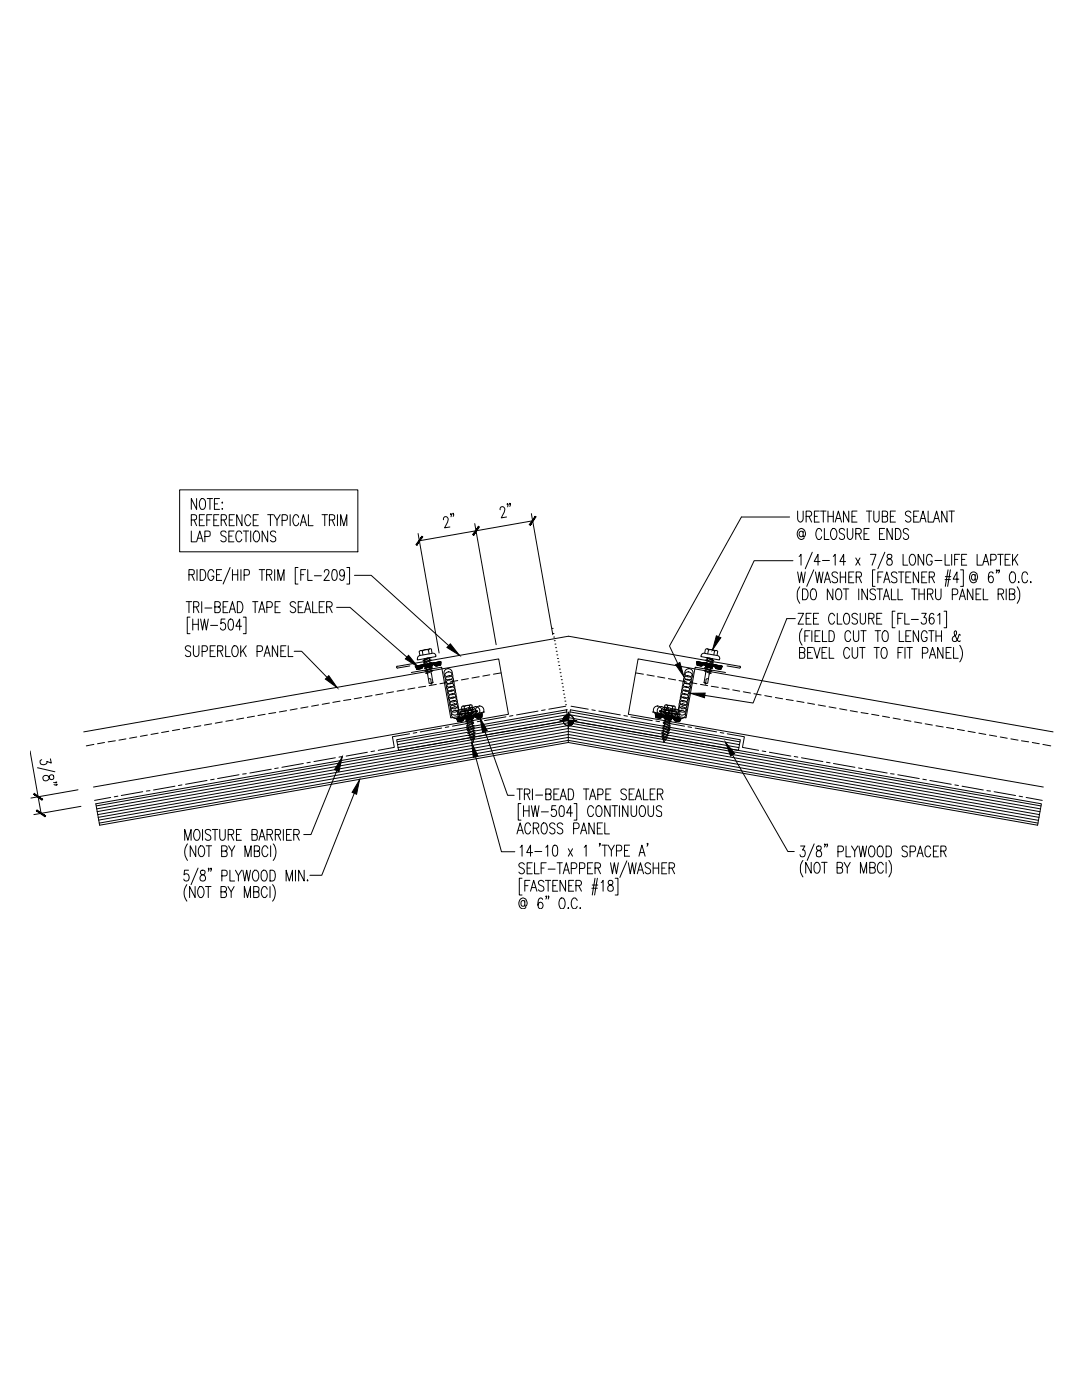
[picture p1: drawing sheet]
<svg xmlns="http://www.w3.org/2000/svg" width="216mm" height="279mm" viewBox="0 0 216 279" stroke-linecap="round" stroke-linejoin="round" font-family="sans-serif">
<g fill="none" stroke="#000" stroke-width=".2">
<path d="M35.8 97.8h35.6v12.3h-35.6zM39.2 99.5v2.2l-1-2.2v2.2M40.1 99.6l.1-.1a.95 .95 0 0 1 .8 1.4 .64 .64 0 0 1-.6 .8 .64 .64 0 0 1-.6-.8v-.6zM41.3 99.5h1.1M41.9 99.5v2.2M43.8 99.5h-1v2.2h1M37.7 114.7h.7a.53 .53 0 0 0 .4-.5 .53 .53 0 0 0-.4-.5h-.7v2.1M38.2 103.8l.9-.2 .1-.7-.4-.2h-.6v2.2M38.2 106v2.1h.9M38.3 114.7l.5 1.1M38.7 103.8l.5 1.1M39.2 108.1l.7-2.1 .6 2.1"/>
<path d="M39.3 113.7v2.1M39.5 107.4h.7M39.8 103.8h.6M39.9 113.7h.6a1.29 1.29 0 0 1 0 2.1h-.6zM40.8 102.7h-1v2.2h1M40.9 107.1h.7l.3-.2-.1-.8-.9-.1v2.1M41.3 103.8h.6M42.3 102.7h-1v2.2M42.7 114.2a.55 .55 0 0 0-.9-.4 1.49 1.49 0 0 0 .1 2 .68 .68 0 0 0 .8-.8h-.4M42.7 103.8h.6M42.8 100.6h.6M43.2 114.7h.6"/>
<path d="M43.7 102.7h-1v2.2h1M44.1 103.8l1-.2 .1-.3-.1-.5-1-.1v2.2M44.2 113.7h-1v2.1h1M44.4 100.2v.2zM44.4 101.5v.2zM44.6 103.8l.6 1.1M45.1 106.3a.53 .53 0 0 0-.7-.3 .53 .53 0 0 0-.3 .7l1 .6v.5a.6 .6 0 0 1-1 0M45.7 107h.6M45.7 103.8h.7M45.9 113.3l-1.4 3.3M46.4 114.7h1M46.4 113.7v2.1"/>
<path d="M46.7 106h-1v2.1h1M46.8 102.7h-1.1v2.2h1.1M47.4 113.7v2.1M48.1 113.7v2.1M48.2 106.5a.55 .55 0 0 0-.5-.5 .55 .55 0 0 0-.6 .5v1.1a.55 .55 0 0 0 .6 .6 .55 .55 0 0 0 .5-.6M48.3 102.7v2.2l-1.1-2.2v2.2M48.5 106h1.1M48.7 114.8l.9-.1 .2-.3-.2-.6-.9-.1v2.1M49.1 106v2.1M50 103.3a.55 .55 0 0 0-.5-.6 .55 .55 0 0 0-.6 .6v1.1a.55 .55 0 0 0 .6 .5 .55 .55 0 0 0 .5-.5M50 106v2.1M50.5 103.8h.7"/>
<path d="M50.9 106.1l.1-.1a.93 .93 0 0 1 .8 1.3l-.1 .3a.56 .56 0 0 1-.8 .4 1.5 1.5 0 0 1 0-1.9zM51.5 102.7h-1v2.2h1M51.7 113.7h1.1M52.3 113.7v2.1M53.2 114.7l.9-.1 .2-.3a.47 .47 0 0 0-.4-.6h-.7v2.1M53.4 106v2.1l-1.1-2.1v2.1M53.4 102.7h1.1M53.7 114.7l.6 1.1M54 102.7v2.2M54.6 102.7l.7 1.1v1.1M54.8 113.7v2.1M55 106.3a.53 .53 0 0 0-.7-.3 .53 .53 0 0 0-.3 .7l1 .6v.5a.6 .6 0 0 1-1 0"/>
<path d="M55.4 115.8v-2.1l.6 2.1 .7-2.1v2.1M55.9 102.7l-.6 1.1M56.3 103.9l.9-.1 .1-.9-.3-.2h-.7v2.2M57.9 102.7v2.2M59.5 113.3h-.6v3.3h.6M59.6 103.3a.53 .53 0 0 0-.5-.6 .53 .53 0 0 0-.6 .6v1.1a.53 .53 0 0 0 .6 .5 .53 .53 0 0 0 .5-.5M59.9 104.9l.6-2.2 .7 2.2M60 114.7h.6M60.1 104.2h.8M61 113.7h-1v2.1M61.4 113.7v2.1h.9M61.5 102.7v2.2h1"/>
<path d="M62.7 114.9h1.4M64.2 102.7h1.1M64.7 114.2l.1-.4a.5 .5 0 0 1 .7 0 .5 .5 0 0 1 .1 .7l-1 1.3h1.1M64.8 102.7v2.2M65.7 103.8l1-.2v-.7l-.3-.2h-.7v2.2M66.3 103.8l.5 1.1M66.4 113.8l.4-.1a1.04 1.04 0 0 1 .5 1.2l-.3 .8-.3 .1a1.36 1.36 0 0 1-.4-1.7zM67.3 102.7v2.2M68 104.9v-2.2l.6 2.2 .6-2.2v2.2M68.7 114.4l-.2 .5a.48 .48 0 0 1-.7-.2v-.3a.56 .56 0 0 1 .5-.7 .9 .9 0 0 1 .4 1.2l-.2 .8-.4 .1-.3-.3M69.2 113.3h.6v3.3h-.6M70.7 114.8h3.4l15.4 14"/>
<path d="M83.4 106.5l4.2 23.8M88.5 103.7v-.1a.51 .51 0 0 1 .5-.5l.3 .2a.78 .78 0 0 1 0 .9l-.6 1.1 1.1-.1M90 102.6v.1l-.1-.1v-.1l.1 .1v.5M90.5 102.5h-.2l.1-.1 .1 .3-.1 .4M94.7 104.5l4.3 24.2M99.8 101.7v-.1a.51 .51 0 0 1 .5-.5l.3 .2a.78 .78 0 0 1 0 .9l-.6 1.1 1.1-.1M101.3 100.6v.1l-.1-.1v-.1l.1 .1v.5M101.8 100.5v.1h-.2l.1-.2 .1 .3-.1 .4M106 102.5l4.3 24.2M106.3 103.9l-22.6 4M157.6 103.2h-9.7l-14.3 25.7 1.6 3.5M158.2 111.9h-7.7l-7.1 15.2"/>
<path d="M159.2 114.1l.3 2.2 .4-2.2 .4 2.2 .4-2.2M159.2 102v1.6a.55 .55 0 0 0 .2 .5 .55 .55 0 0 0 .6 0l.3-.5v-1.6M159.5 111.1l.3-.5v2.2M159.6 117.1a2.9 2.9 0 0 0 0 3.3M160.1 117.5h.6a1.29 1.29 0 0 1 0 2.2h-.6zM160.3 106.3a.41 .41 0 0 0-.5-.3 .41 .41 0 0 0-.3 .4l.1 .6a.38 .38 0 0 0 .7-.2M160.3 106v1l.2 .1a.87 .87 0 0 0 .1-1.3 .87 .87 0 0 0-1.4 .1 1.15 1.15 0 0 0 .8 1.8l.5-.4M160.9 103.1l.9-.2 .2-.3-.1-.4-.3-.2h-.7v2.2M161.4 103.1l.6 1.1M162 117.6l.2-.1a.94 .94 0 0 1 .7 1.3l-.1 .4a.53 .53 0 0 1-.5 .5 .53 .53 0 0 1-.5-.5l-.1-.9zM162.1 110.2l-1.4 3.3M162.4 113.7l-1.4 3.3"/>
<path d="M162.5 103.1h.6M162.7 114.1l.4 2.2 .4-2.2 .4 2.2 .3-2.2M163.5 102h-1v2.2h1M163.6 112.1h-1.1l.7-1.5v2.2M163.7 102h1.1M163.9 106a.53 .53 0 0 0-.5-.6 .53 .53 0 0 0-.5 .6v1.1a.53 .53 0 0 0 .5 .6 .53 .53 0 0 0 .5-.6M164.1 111.9h1.4M164.3 102v2.2M164.5 116.3l.6-2.2 .6 2.2M164.5 105.5v2.2h.9M164.7 115.6h.8M165.2 103.1h1.1"/>
<path d="M165.2 102v2.2M166.1 105.6l.1-.1a1.06 1.06 0 0 1 .7 1.6 .55 .55 0 0 1-.8 .4l-.4-.7v-.5zM166.2 117.5v2.2l-1.1-2.2v2.2M166.3 111.1l.4-.5v2.2M166.3 102v2.2M166.7 104.2l.6-2.2 .6 2.2M166.9 103.5h.8M167 117.6l.2-.1a.94 .94 0 0 1 .8 1.3l-.1 .4a.55 .55 0 0 1-.6 .5 .55 .55 0 0 1-.5-.5l-.1-.4a1.35 1.35 0 0 1 .3-1.2zM167.1 114.4a.63 .63 0 0 0-1.1 0l.1 .5 .8 .5a.58 .58 0 0 1 0 .8 .66 .66 0 0 1-.9-.2M167.7 114.1v2.2M167.7 115.2h1M168.3 117.5h1.1"/>
<path d="M168.5 105.8a.54 .54 0 0 0-.8-.3 .54 .54 0 0 0-.1 .8l.6 .3a.57 .57 0 0 1 .2 .9 .57 .57 0 0 1-.9-.2M168.7 112.1h-1.1l.7-1.5v2.2M168.7 114.1v2.2M168.8 117.5v2.2M169.1 105.5v1.5a.55 .55 0 0 0 .2 .5 .55 .55 0 0 0 .6 0l.3-.5v-1.5M169.4 102v2.2l-1.1-2.2v2.2M169.4 115.2h.6M170 103.1h.6M170.4 114.1h-1v2.2h1M170.8 106.5l.9-.1 .2-.3-.1-.4-.3-.2h-.7v2.2M170.8 111.4l.8 1.4M170.8 115.2l1-.1 .1-.4-.1-.5-1-.1v2.2"/>
<path d="M171 102h-1v2.2h1M171.3 106.5l.6 1.2M171.4 117.5v2.2M171.4 115.2l.5 1.1M171.6 111.4l-.8 1.4M172.4 106.5h.6M172.9 102h1M173.1 117.5v2.2l-1.1-2.2v2.2M173.4 105.5h-1v2.2h1M173.4 102v2.2M173.7 110.6h1.1l-.8 2.2M174.4 102v1.6a.53 .53 0 0 0 .2 .5 .53 .53 0 0 0 .6 0l.2-.5v-1.6"/>
<path d="M174.6 113.7h-.5v3.3h.5M174.7 117.8a.55 .55 0 0 0-.7-.3 .55 .55 0 0 0-.3 .8l.8 .5a.58 .58 0 0 1 0 .8 .68 .68 0 0 1-.9-.2M175 117.5h1.1M175.2 115.2h.6M175.5 106.5h.6M175.5 117.5v2.2M176.1 103.1l.9-.2 .1-.7-.4-.2h-.6v2.2h.6l.4-.2v-.7l-.4-.2M176.2 114.1h-1v2.2M176.3 119.7l.6-2.2 .6 2.2M176.3 116.3l.6-2.2 .7 2.2M176.5 119h.7M176.5 105.5h-1v2.2h1"/>
<path d="M176.6 110.2l-1.4 3.3M176.6 115.6h.7M177.1 110.7a.47 .47 0 0 0 .2 .7 .72 .72 0 0 1 .7 .6 .72 .72 0 0 1-.3 .8 .63 .63 0 0 1-.8-.5 .63 .63 0 0 1 .5-.7l.3-.2a.43 .43 0 0 0 .3-.4 .43 .43 0 0 0-.3-.4zM177.7 103.1h.6M177.9 117.5v2.2h.9M178 105.5v2.2l-1-2.2v2.2M178.7 102h-1v2.2h1M178.7 105.5h.5a1.34 1.34 0 0 1 0 2.2h-.5zM179 114.4a.63 .63 0 0 0-1.1 0l.1 .5 .8 .5a.58 .58 0 0 1 0 .8 .66 .66 0 0 1-.9-.2M179.2 117.5v2.2h.9M179.3 114.1h1.1M179.8 114.1v2.2"/>
<path d="M180.2 110.6v2.2h.9M180.7 115.2h.6M181.3 105.8a.54 .54 0 0 0-.8-.3 .54 .54 0 0 0-.1 .8l.6 .3a.57 .57 0 0 1 .2 .9 .57 .57 0 0 1-1-.2M181.8 110.7l.1-.1a.7 .7 0 0 1 .8 .8l-.1 .9a.55 .55 0 0 1-.8 .4l-.4-.7v-.6zM181.8 114.1h-1.1v2.2h1.1M181.8 102.3a.54 .54 0 0 0-.8-.3 .54 .54 0 0 0-.2 .8l.7 .3a.58 .58 0 0 1 .1 1 .58 .58 0 0 1-.9-.2M181.9 117.5h1.1M182.3 103.1h.7M182.4 117.5v2.2M183.3 114.1v2.2l-1.1-2.2v2.2M183.3 102h-1v2.2h1M183.4 117.5v2.2"/>
<path d="M183.4 118.5h1M183.5 104.2l.7-2.2 .6 2.2M183.8 103.5h.8M183.9 115.2h.6M184.3 110.6v2.2l-1.1-2.2v2.2M184.4 117.5v2.2M184.9 114.1h-1v2.2h1M185.1 118.5h.9l.2-.4-.2-.5-.9-.1v2.2M185.2 102v2.2h.9M185.4 115.2l.9-.1 .2-.4-.2-.5-.9-.1v2.2M185.6 118.5l.6 1.2M185.9 115.2l.6 1.1"/>
<path d="M186 111.1a.53 .53 0 0 0-.5-.5 .53 .53 0 0 0-.6 .5v1.2a.56 .56 0 0 0 .8 .5 .56 .56 0 0 0 .3-.8h-.4M186.3 104.2l.6-2.2 .6 2.2M186.5 103.5h.8M186.5 111.9h1.4M186.7 117.5l.1 1.9a.51 .51 0 0 0 .4 .3 .51 .51 0 0 0 .5-.3l.1-1.9M188.6 110.6v2.2h.9M188.6 115.7h1M188.6 115.1h1.1M189 102v2.2l-1.1-2.2v2.2M189.2 113.7l-.6 3.3M189.3 102h1.1M189.6 113.7l-.5 3.3"/>
<path d="M189.9 102v2.2M189.9 110.6v2.2M190 118.7h.7a.61 .61 0 0 0 .4-.6 .61 .61 0 0 0-.4-.6h-.7v2.2M190.5 111.6h.6M191.3 115.6h-1.1l.8-1.5v2.2M191.4 119.7l.7-2.2 .5 2.2M191.5 110.6h-1v2.2M191.7 113.7h.5v3.3h-.5M191.7 119h.7M191.9 111.6h.6M192.9 110.6h-1v2.2h1M194.1 117.5v2.2l-1.1-2.2v2.2"/>
<path d="M194.6 114.9l-.2-.2a.57 .57 0 0 0-.6 .5 .57 .57 0 0 0 .6 .6l.2-.3M194.6 114.7l.1 1.1a.68 .68 0 0 0 .3-1.1 .78 .78 0 0 0-1-.5 .78 .78 0 0 0-.6 .9 .86 .86 0 0 0 .3 1 .86 .86 0 0 0 1.1 0v-.1M194.8 118.5h.6M195 110.6v2.2h.9M195.7 117.5h-.9v2.2h.9M196.1 112.8l.6-2.2 .6 2.2M196.2 117.5v2.2h.9M196.3 112.1h.8M197.7 111.8h.7a.61 .61 0 0 0 .4-.6 .61 .61 0 0 0-.4-.6h-.7v2.2M198.1 114.4a.42 .42 0 0 0-.6-.2 1.51 1.51 0 0 0 .2 2.1 .69 .69 0 0 0 .5-.7 .69 .69 0 0 0-.5-.7l-.4 .4-.1 .3M199 113.8l-.1 .1-.1-.1h.2l-.2 .6M199.1 110.6h1.1"/>
<path d="M199.2 118.5h.6a.52 .52 0 0 0 .5-.5 .52 .52 0 0 0-.5-.5h-.6v2.2M199.4 113.8l-.1 .1-.1-.1h.2l-.2 .6M199.6 110.6v2.2M199.7 118.5l.6 1.2M200.6 111.6h.6M200.8 117.5v2.2M201.4 118.5h.7a.52 .52 0 0 0 .4-.5 .52 .52 0 0 0-.4-.5h-.7v2.2h.7a.59 .59 0 0 0 .4-.6 .59 .59 0 0 0-.4-.6M201.6 110.6h-1v2.2h1M201.7 114.2l.2-.1a.9 .9 0 0 1 .7 1.4v.3a.55 .55 0 0 1-.9 .4l-.3-.7v-.6zM202 110.6v2.2M202.4 111.6l.7 1.2M203 117.1a2.9 2.9 0 0 1 0 3.3"/>
<path d="M203.1 110.6l-1.1 1.5M203.3 116.1v.2zM205 114.7a.53 .53 0 0 0-.5-.6 .53 .53 0 0 0-.5 .6l-.1 .8a.65 .65 0 0 0 .2 .7 .65 .65 0 0 0 .7 0l.2-.4M205.7 116.1v.2zM37.2 120.1h1.1M37.7 120.1v2.2M37.9 123.2h-.5v3.3h.5M38 129.2a.53 .53 0 0 0-.7-.3 .53 .53 0 0 0-.2 .7l.6 .4a.57 .57 0 0 1 .2 .9 .57 .57 0 0 1-.9-.2M38.5 123.5v2.2M38.5 124.6h1.1M38.6 128.9v1.5a.55 .55 0 0 0 .5 .6 .55 .55 0 0 0 .6-.6v-1.5M38.6 121.1l1-.1 .1-.3-.1-.5-1-.1v2.2"/>
<path d="M39.1 121.1l.6 1.2M39.6 123.5v2.2M40 123.5l.4 2.2 .4-2.2 .4 2.2 .4-2.2M40.2 120.1v2.2M40.3 130h.7a.61 .61 0 0 0 .4-.6 .61 .61 0 0 0-.4-.5h-.7v2.1M40.9 121.3h1.4M41.9 129.9h.7M42 124.8h1.4M42.9 121.1l.9-.1 .2-.3-.1-.4-.3-.2h-.7v2.2h.7a.61 .61 0 0 0 .4-.6 .61 .61 0 0 0-.4-.6M43 128.9h-1.1v2.1h1.1M43.4 129.9l1-.1 .1-.3-.1-.5-1-.1v2.1M43.9 129.9l.6 1.1"/>
<path d="M44.5 121.1h.6M44.9 123.5h-.8v1a.58 .58 0 0 1 .7-.2 .58 .58 0 0 1 .2 .8 .54 .54 0 0 1-.4 .6 .54 .54 0 0 1-.6-.4M45 128.9v2.1h1M45.5 120.1h-1v2.2h1M45.7 122.3l.7-2.2 .6 2.2M45.7 123.7l.4-.2a1.36 1.36 0 0 1 .4 1.8l-.1 .3-.4 .1a1.65 1.65 0 0 1-.3-2zM46 121.6h.8M46.6 129l.1-.1a.7 .7 0 0 1 .8 .8l-.1 .8a.55 .55 0 0 1-.8 .5l-.3-.8v-.5zM47.4 120.1h.5a1.34 1.34 0 0 1 0 2.2h-.5zM48 128.9v2.1M48.2 125h-1.1l.7-1.5v2.2M48.5 129.8l.6 1.2"/>
<path d="M48.5 123.2h.6v3.3h-.6M49.1 128.9l-1.1 1.4M50.4 120.1h1.1M50.9 120.1v2.2M51.3 130h.7a.61 .61 0 0 0 .4-.6 .61 .61 0 0 0-.4-.5h-.7v2.1M51.6 122.3l.7-2.2 .6 2.2M51.8 121.6h.8M52.7 131l.6-2.1 .6 2.1M52.9 130.3h.8M53.2 121.2h.8a.61 .61 0 0 0 .4-.6 .61 .61 0 0 0-.4-.5h-.8v2.2M54.9 121.1h.6M55.4 128.9v2.1l-1.1-2.1v2.1"/>
<path d="M55.9 120.1h-1v2.2h1M56 129.9h.6M57.1 128.9h-1.1v2.1h1.1M57.5 128.9v2.1h.9M58.7 130h1.5l5.1 5.2M59 120.4a.6 .6 0 0 0-.6-.4 .6 .6 0 0 0-.5 .4l.2 .5 .7 .4a.55 .55 0 0 1-.2 1h-.3l-.4-.4M59.5 121.1h.6M60.5 120.1h-1v2.2h1M60.8 122.3l.6-2.2 .6 2.2M61 121.6h.8M62.4 120.1v2.2h.9M63.7 121.1h.6"/>
<path d="M64.7 120.1h-1v2.2h1M65.2 121.1h.7a.54 .54 0 0 0 .4-.5 .54 .54 0 0 0-.4-.5h-.7v2.2M65.7 121.1l.6 1.2M67.2 121.2h2.6l11.4 10M67.8 139.9l-1.4 .3M70 139.6l-1.4 .2M72.1 139.2l-1.4 .3M74.2 138.8l-1.4 .3M76.4 138.4l-1.4 .3M78.5 138.1l-1.4 .2M79.3 133l34.1-6 34.2 6M80.7 137.7l-1.5 .2"/>
<path d="M81.8 132.9l-2.5 .4-.2-.1 .2-.3M82.1 134.2l6-1 1.8 10.1 6.8-1.2M82.8 137.3l-1.4 .3M82.8 132.9l5.1-.8-.1 .7-.9 .1-.6-.4-.4 .6-.9 .2-.6-.4-.4 .5-.8 .2zM82.9 133h.1M83 132.9h.1M83 133h.1M83 133.1h.1M83 133.2h.1M83.1 132.9h.1M83.1 133h.1M83.1 133.2h.1"/>
<path d="M83.1 133.3h.1M83.1 133.4h.1M83.1 133.1h.1M83.1 133.5h.1M83.2 132.9h.1M83.2 133h.1M83.2 133.1h.1M83.2 133.3h.1M83.2 133.4h.1M83.2 133.5h.1M83.2 133.2h.1M83.2 133.6h.1"/>
<path d="M83.3 133h.1M83.3 133.1h.1M83.3 133.2h.1M83.3 133.4h.1M83.3 133.5h.1M83.3 132.9h.1M83.3 133.3h.1M83.4 133.1h.1M83.4 133.4h.1M83.4 133.5h.1M83.4 132.9h.1M83.4 133h.1"/>
<path d="M83.4 133.2h.1M83.4 133.3h.1M83.5 132.8h.1M83.5 133.1h.1M83.5 133.2h.1M83.5 133.4h.1M83.5 133.5h.1M83.5 132.9h.1M83.5 133h.1M83.5 133.3h.1M83.6 132.9h.1M83.6 133.2h.1"/>
<path d="M83.6 133.3h.1M83.6 132.8h.1M83.6 133h.1M83.6 133.1h.1M83.6 133.4h.1M83.6 133.5h.1M83.7 132.8h.1M83.7 132.9h.1M83.7 133.1h.1M83.7 133.2h.1M83.7 133.3h.1M83.7 133.4h.1"/>
<path d="M83.7 133h.1M83.8 132.8h.1M83.8 132.9h.1M83.8 133h.1M83.8 133.2h.1M83.8 133.3h.1M83.8 133.4h.1M83.8 130.8l-.3 .2-.2 .5M83.8 133.1h.1M83.9 132.8h.1M83.9 132.9h.1M83.9 133.2h.1"/>
<path d="M83.9 133.3h.1M83.9 133h.1M83.9 133.1h.1M83.9 133.4h.1M84 132.9h.1M84 133h.1M84 133.2h.1M84 133.3h.1M84 133.4h.1M84 132.7h.1M84 132.8h.1M84 133.1h.1"/>
<path d="M84.1 132.9h.1M84.1 133h.1M84.1 133.1h.1M84.1 133.3h.1M84.1 132.8h.1M84.1 133.2h.1M84.1 132.7h.1M84.2 132.9h.1M84.2 133h.1M84.2 132.7h.1M84.2 132.8h.1M84.2 133.1h.1"/>
<path d="M84.3 132.7h.1M84.3 132.8h.1M84.3 132.9h.1M84.3 133h.1M84.4 132.7h.1M84.4 132.8h.1M84.4 132.9h.1M84.4 132.6h.1M84.4 130.7l-.1-.8a.36 .36 0 0 0-.6 .1l.1 .8M84.5 132.7h.1M84.5 132.3l1.3-.6 .2 .1-1.3 .6zM84.5 132.8h.1"/>
<path d="M84.5 132.9h.1M84.6 132.6h.1M84.6 132.7h.1M84.6 132.8h.1M84.6 132.9h.1M84.6 132.9l1.3-.7 .2 .1-1.3 .6M84.6 132.9h.2M84.6 133h.1M84.7 132.7h.1M84.7 132.8h.1M84.7 132.9h.1M84.7 132.6h.1"/>
<path d="M84.7 133h.1M84.7 133.4l1.3-.7 .2 .1-1.3 .6zM84.7 131.8l.1 .4M84.8 132.7h.1M84.8 132.8h.1M84.8 132.9h.1M84.8 133.9l1.3-.7 .2 .1-1.3 .7zM84.8 132.6h.1M84.8 133h.1M84.8 133.1h.1M84.8 132.3l.1 .4M84.9 132.8h.1"/>
<path d="M84.9 132.9h.1M84.9 133h.1M84.9 132.6h.1M84.9 132.7h.1M84.9 133.1h.1M84.9 133.2h.1M84.9 132.9l.1 .3M84.9 134.3l1.2-.5 .2 .1-1.1 .5zM84.9 137l-1.4 .2M85 132.7h.1M85 132.8h.1M85 132.9h.1"/>
<path d="M85 133.2h.1M85 132.6h.1M85 133h.1M85 133.1h.1M85 133.4l.1 .3M85.1 132.6h.1M85.1 132.8h.1M85.1 132.9h.1M85.1 133h.1M85.1 133.2h.1M85.1 132.7h.1M85.1 133.1h.1"/>
<path d="M85.2 132.6h.1M85.2 132.7h.1M85.2 132.9h.1M85.2 133h.1M85.2 133.1h.1M85.2 133.9v.3M85.2 132.5h.1M85.2 132.8h.1M85.2 133.2h.1M85.3 132.6h.1M85.3 132.9h.1M85.3 133h.1"/>
<path d="M85.3 133.1h.1M85.3 134.4l.3 1.9 .4 .2M85.3 132.5h.1M85.3 132.7h.1M85.3 132.8h.1M85.3 133.2h.1M85.4 132.6h.1M85.4 132.7h.1M85.4 132.9h.1M85.4 133h.1M85.4 133.1h.1M85.4 133.2h.1"/>
<path d="M85.4 132.8h.1M85.4 132.5h.1M85.5 133h.1M85.5 133.1h.1M85.5 133.2h.1M85.5 132.6h.1M85.5 132.7h.1M85.5 132.8h.1M85.5 129.7a1.12 1.12 0 0 0-1.2 .2M85.5 132.9h.1M85.5 132.5h.1M85.5 135.5l.3-.1 .2 .2"/>
<path d="M85.6 132.9h.1M85.6 133h.1M85.6 133.1h.1M85.6 133.2h.1M85.6 132.6h.1M85.6 132.7h.1M85.6 132.8h.1M85.6 132.4h.1M85.6 132.5h.1M85.7 133h.1M85.7 133.1h.1M85.7 132.6h.1"/>
<path d="M85.7 132.7h.1M85.7 132.8h.1M85.7 132.9h.1M85.7 132.5h.1M85.7 131.4v.3M85.8 133.1h.1M85.8 132.7h.1M85.8 132.8h.1M85.8 132.9h.1M85.8 132.4h.1M85.8 132.5h.1M85.8 132.6h.1"/>
<path d="M85.8 131.9v.4M85.8 129.5l-1.9 .4M85.8 133h.1M85.8 132.4l.1 .3M85.9 133.1h.1M85.9 132.7h.1M85.9 132.8h.1M85.9 132.9h.1M85.9 132.4h.1M85.9 132.5h.1M85.9 132.7v.1M85.9 133h.1"/>
<path d="M85.9 132.6h.1M85.9 131.2l-1.3 .7-.2-.1 1-.5M85.9 131.2h.1M85.9 131.2l-1.2 .3v.2M85.9 132.9l.1 .4M86 132.8h.1M86 132.9h.1M86 132.4h.1M86 132.5h.1M86 132.6h.1M86 135.7v.8M86 133.5v.3"/>
<path d="M86 133h.1M86 132.7h.1M86 134v.5M86.1 132.7h.1M86.1 132.8h.1M86.1 132.9h.1M86.1 132.4h.1M86.1 132.5h.1M86.1 129.6l.1 .8-2.5 .4M86.1 134.5l.3 1.7M86.1 134.5h.1M86.1 132.6h.1"/>
<path d="M86.1 132.3h.1M86.1 129.6a.36 .36 0 0 0-.6 .1l.1 .8M86.2 132.4h.1M86.2 132.5h.1M86.2 132.6h.1M86.2 132.7h.1M86.3 132.5h.1M86.3 132.6h.1M86.3 132.3h.1M86.3 132.4h.1M86.3 130.4a.58 .58 0 0 1 .7 .6l-3.7 .7v-.2M86.4 136.2h-.3v.3"/>
<path d="M86.4 132.5h.1M86.4 136.2l-.4 .3M86.4 132.3h.1M86.4 132.4h.1M86.5 132.6h.1M86.5 132.3h.1M86.5 132.4h.1M86.5 132.5h.1M86.6 132.3h.1M86.6 132.4h.1M86.6 132.5h.1M86.6 132.6h.1"/>
<path d="M86.6 132.7h.1M86.7 132.6h.1M86.7 132.7h.1M86.7 132.3h.1M86.7 132.4h.1M86.7 132.5h.1M86.8 132.6h.1M86.8 132.7h.1M86.8 132.8h.1M86.8 132.3h.1M86.8 132.4h.1M86.8 132.2h.1"/>
<path d="M86.9 132.7h.1M86.9 132.8h.1M86.9 132.4h.1M86.9 132.5h.1M86.9 132.6h.1M86.9 132.3h.1M86.9 132.9h.1M86.9 132.2h.1M87 132.7h.1M87 132.8h.1M87 132.9h.1M87 132.3h.1"/>
<path d="M87 132.4h.1M87 132.5h.1M87 132.6h.1M87.1 132.8h.1M87.1 132.9h.1M87.1 132.3h.1M87.1 132.4h.1M87.1 132.5h.1M87.1 132.6h.1M87.1 132.2h.1M87.1 136.6l-1.5 .2M87.1 132.7h.1"/>
<path d="M87.2 132.5h.1M87.2 132.6h.1M87.2 132.2h.1M87.2 132.7h.1M87.2 132.8h.1M87.2 132.9h.1M87.2 132.3h.1M87.2 132.4h.1M87.3 132.8h.1M87.3 132.4h.1M87.3 132.5h.1M87.3 132.6h.1"/>
<path d="M87.3 132.2h.1M87.3 132.7h.1M87.3 132.3h.1M87.4 132.5h.1M87.4 132.6h.1M87.4 132.7h.1M87.4 132.1h.1M87.4 132.2h.1M87.4 132.8h.1M87.4 132.3h.1M87.4 132.4h.1M87.5 132.4h.1"/>
<path d="M87.5 132.5h.1M87.5 132.6h.1M87.5 132.1h.1M87.5 132.2h.1M87.5 132.3h.1M87.5 132.7h.1M87.5 132.8h.1M87.6 132.5h.1M87.6 132.6h.1M87.6 132.7h.1M87.6 132.1h.1M87.6 132.2h.1"/>
<path d="M87.6 132.3h.1M87.6 132.8h.1M87.6 132.4h.1M87.7 132.6h.1M87.7 132.7h.1M87.7 132.2h.1M87.7 132.3h.1M87.7 132.4h.1M87.7 132.5h.1M87.7 132.1h.1M87.7 132.8h.1M87.8 132.6h.1"/>
<path d="M87.8 132.2h.1M87.8 132.3h.1M87.8 132.4h.1M87.8 132.1h.1M89.2 136.2l-1.4 .3M91.3 135.8l-1.4 .3M93.5 135.4l-1.4 .3M95.6 135.1l-1.4 .2M97.7 134.7l-1.4 .2M100 134.3l-1.5 .2M110.2 125.4h.1M110.3 126.4h.1"/>
<path d="M110.5 127.1h.1M110.6 127.9h.1M110.7 128.5h.1M110.9 129.3h.1M111 130h.1M111.1 130.7h.1M111.2 131.4h.1M111.4 132.1h.1M111.5 132.8h.1M111.6 133.5h.1M111.7 134.3h.1M111.9 135h.1"/>
<path d="M112 135.7h.1M112.1 136.4h.1M112.3 137.1h.1M112.3 137.8h.1M112.5 138.5h.1M112.6 139.2h.1M112.7 139.9h.1M126.9 134.3l1.5 .2M129.1 134.7l1.4 .2M131.2 135.1l1.5 .2M133.4 135.4l1.4 .3M135.5 135.8l1.4 .3"/>
<path d="M137.7 136.2l1.4 .3M139 132.1l5 .8-.3 .7-.8-.2-.5-.5a1.21 1.21 0 0 1-1.9-.4l-.6 .4-.8-.1zM139 132.1h.1M139 132.2h.1M139.1 132.6h.1M139.1 132.3h.1M139.1 132.4h.1M139.1 132.8h.1M139.1 132.5h.1M139.1 132.1h.1M139.1 132.2h.1M139.1 132.7h.1"/>
<path d="M139.2 132.7h.1M139.2 132.3h.1M139.2 132.4h.1M139.2 132.5h.1M139.2 132.1h.1M139.2 132.6h.1M139.2 132.2h.1M139.3 132.6h.1M139.3 132.7h.1M139.3 132.8h.1M139.3 132.2h.1M139.3 132.3h.1"/>
<path d="M139.3 132.4h.1M139.3 132.5h.1M139.3 132.1h.1M139.4 132.7h.1M139.4 132.8h.1M139.4 132.3h.1M139.4 132.4h.1M139.4 132.5h.1M139.4 132.6h.1M139.4 132.2h.1M139.5 132.6h.1M139.5 132.7h.1"/>
<path d="M139.5 132.8h.1M139.5 132.2h.1M139.5 132.3h.1M139.5 132.4h.1M139.5 132.5h.1M139.5 132.1h.1M139.6 132.5h.1M139.6 132.6h.1M139.6 132.2h.1M139.6 132.7h.1M139.6 132.8h.1M139.6 132.3h.1"/>
<path d="M139.6 132.4h.1M139.6 132.9h.1M139.7 132.5h.1M139.7 132.6h.1M139.7 132.7h.1M139.7 132.2h.1M139.7 132.3h.1M139.7 132.8h.1M139.7 132.9h.1M139.7 132.4h.1M139.8 132.9h.1M139.8 132.4h.1"/>
<path d="M139.8 132.5h.1M139.8 132.6h.1M139.8 132.2h.1M139.8 132.3h.1M139.8 136.6l1.4 .2M139.8 132.7h.1M139.8 132.8h.1M139.9 132.8h.1M139.9 132.9h.1M139.9 132.3h.1M139.9 132.4h.1M139.9 132.6h.1"/>
<path d="M139.9 132.5h.1M139.9 132.7h.1M139.9 132.2h.1M139.9 130.9v.1l3.6 .7 .1-.2M140 132.8h.1M140 132.4h.1M140 132.5h.1M140 132.6h.1M140 132.7h.1M140 132.2h.1M140 132.3h.1M140.1 132.7h.1"/>
<path d="M140.1 132.8h.1M140.1 132.3h.1M140.1 132.4h.1M140.1 132.5h.1M140.1 132.6h.1M140.2 132.6h.1M140.2 132.7h.1M140.2 132.3h.1M140.2 132.4h.1M140.2 132.5h.1M140.3 132.3h.1M140.3 132.4h.1"/>
<path d="M140.3 132.5h.1M140.3 132.6h.1M140.4 132.3h.1M140.4 132.4h.1M140.4 132.5h.1M140.4 132.6h.1M140.5 132.3h.1M140.5 132.4h.1M140.5 132.5h.1M140.5 136.2h.3v.3M140.5 133.3l.2-.1 1.4 .7-.3 .1zM140.5 133.9l.2-.1 1.2 .5-.2 .1z"/>
<path d="M140.6 130.4h-.3l-.4 .4M140.6 132.6h.1M140.6 132.3h.1M140.6 132.4h.1M140.6 132.5h.1M140.6 132.8l.3-.1 1.3 .7h-.3zM140.7 132.5h.1M140.7 132.6h.1M140.7 132.7h.1M140.7 132.3h.1M140.7 132.4h.1M140.7 132.8h.1"/>
<path d="M140.7 132.9h.1M140.7 129.6l-.1 .8 2.5 .4M140.8 129.6a.36 .36 0 0 1 .6 .1M140.8 134.5h.1M140.8 132.6h.1M140.8 132.7h.1M140.8 132.8h.1M140.8 132.9h.1M140.8 132.4h.1M140.8 132.5h.1M140.8 131.8l.2-.1 1.4 .6-.3 .1zM140.8 134l-.3 2.2"/>
<path d="M140.9 132.9h.1M140.9 133h.1M140.9 132.5h.1M140.9 132.6h.1M140.9 133.5l-.1 .3M140.9 133.1h.1M140.9 132.7h.1M140.9 132.8h.1M140.9 132.4h.1M140.9 131.2l1.3 .7 .2-.1-.9-.5M140.9 131.2h.1M140.9 131.2l1.3 .3-.1 .2"/>
<path d="M140.9 132.9v.4M141 132.8h.1M141 132.9h.1M141 132.4h.1M141 133h.1M141 133.1h.1M141 132.5h.1M141 132.6h.1M141 132.7h.1M141 132.4v.4M141.1 132.8h.1M141.1 132.9h.1"/>
<path d="M141.1 133h.1M141.1 132.4h.1M141.1 132.5h.1M141.1 132.6h.1M141.1 131.9l-.1 .4M141.1 129.5l1.8 .4M141.1 133.1h.1M141.1 132.7h.1M141.2 133.1h.1M141.2 132.7h.1M141.2 132.8h.1M141.2 132.9h.1"/>
<path d="M141.2 132.5h.1M141.2 133h.1M141.2 132.6h.1M141.2 131.4l-.1 .3M141.3 133h.1M141.3 133.1h.1M141.3 133.2h.1M141.3 132.6h.1M141.3 132.7h.1M141.3 132.4h.1M141.3 132.8h.1M141.3 132.9h.1"/>
<path d="M141.3 132.5h.1M141.4 135.5l-.3-.1-.2 .2-.1 .9M141.4 133.1h.1M141.4 133.2h.1M141.4 132.7h.1M141.4 132.8h.1M141.4 132.9h.1M141.4 132.5h.1M141.4 129.7l-.2 .8M141.4 129.7a1.12 1.12 0 0 1 1.2 .2l-.2 .8M141.4 133h.1M141.4 132.6h.1"/>
<path d="M141.5 132.6h.1M141.5 132.7h.1M141.5 132.8h.1M141.5 133h.1M141.5 133.1h.1M141.5 133.2h.1M141.5 132.5h.1M141.5 132.9h.1M141.5 134.4l-.3 1.9-.4 .2-.3-.3M141.6 132.6h.1M141.6 132.7h.1M141.6 132.8h.1"/>
<path d="M141.6 132.9h.1M141.6 133h.1M141.6 133.2h.1M141.6 132.5h.1M141.7 132.6h.1M141.7 132.7h.1M141.7 132.8h.1M141.7 132.9h.1M141.7 133h.1M141.7 133.1h.1M141.7 133.2h.1M141.7 133.9l-.1 .3"/>
<path d="M141.8 132.6h.1M141.8 132.7h.1M141.8 132.9h.1M141.8 133h.1M141.8 133.1h.1M141.8 132.8h.1M141.8 133.2h.1M141.8 133.4l-.1 .3M141.9 132.6h.1M141.9 132.7h.1M141.9 132.9h.1M141.9 133h.1"/>
<path d="M141.9 133.1h.1M141.9 133.2h.1M141.9 132.8h.1M141.9 132.9l-.1 .3M141.9 137l1.4 .2M142 132.6h.1M142 132.9h.1M142 133h.1M142 133.1h.1M142 132.7h.1M142 132.8h.1M142 132.3v.4"/>
<path d="M142.1 132.8h.1M142.1 132.9h.1M142.1 133h.1M142.1 132.6h.1M142.1 132.7h.1M142.1 133.1h.1M142.1 131.8v.4M142.2 132.6h.1M142.2 132.8h.1M142.2 132.9h.1M142.2 133h.1M142.2 132.7h.1"/>
<path d="M142.3 132.7h.1M142.3 132.8h.1M142.3 132.9h.1M142.3 132.9l-1.3-.7-.3 .1 1.4 .6M142.3 132.9h-.2M142.3 132.6h.1M142.4 132.7h.1M142.4 132.8h.1M142.4 132.9h.1M142.4 132.6h.1M142.5 132.7h.1M142.5 132.8h.1"/>
<path d="M142.5 132.9h.1M142.6 132.7h.1M142.6 132.8h.1M142.6 133h.1M142.6 129.9a.36 .36 0 0 1 .6 .1l-.1 .8M142.6 132.9h.1M142.6 133.1h.1M142.7 132.8h.1M142.7 132.9h.1M142.7 133.2h.1M142.7 133h.1M142.7 133.3h.1"/>
<path d="M142.8 132.8h.1M142.8 133h.1M142.8 133.1h.1M142.8 133.2h.1M142.8 132.7h.1M142.8 132.9h.1M142.8 133.3h.1M142.9 132.9h.1M142.9 133h.1M142.9 133.3h.1M142.9 133.4h.1M142.9 132.8h.1"/>
<path d="M142.9 133.1h.1M142.9 133.2h.1M143 132.8h.1M143 133h.1M143 133.1h.1M143 133.2h.1M143 133.4h.1M143 132.9h.1M143.1 132.9h.1M143.1 133h.1M143.1 133.2h.1M143.1 133.3h.1"/>
<path d="M143.1 133.4h.1M143.1 132.8h.1M143.1 133.1h.1M143.2 130.8l.2 .2 .2 .5M143.2 132.8h.1M143.2 132.9h.1M143.2 133.2h.1M143.2 133.3h.1M143.2 133h.1M143.2 133.1h.1M143.2 133.4h.1M143.2 133.5h.1"/>
<path d="M143.3 132.9h.1M143.3 133h.1M143.3 133.2h.1M143.3 133.3h.1M143.3 133.4h.1M143.3 133.1h.1M143.3 133.5h.1M143.4 132.8h.1M143.4 132.9h.1M143.4 133.2h.1M143.4 133.3h.1M143.4 133.5h.1"/>
<path d="M143.4 133h.1M143.4 133.1h.1M143.4 133.4h.1M143.5 133.1h.1M143.5 133.2h.1M143.5 133.4h.1M143.5 133.5h.1M143.5 132.9h.1M143.5 133h.1M143.5 133.3h.1M143.6 132.9h.1M143.6 133.1h.1"/>
<path d="M143.6 133.2h.1M143.6 133.3h.1M143.6 133.4h.1M143.6 133.5h.1M143.6 133h.1M143.7 133h.1M143.7 133.1h.1M143.7 133.2h.1M143.7 133.4h.1M143.7 133.5h.1M143.7 133.6h.1M143.7 132.9h.1"/>
<path d="M143.7 133.3h.1M143.8 133.1h.1M143.8 133.2h.1M143.8 132.9h.1M143.8 133h.1M143.9 133h.1M143.9 133.1h.1M143.9 132.9h.1M144 133h.1M144 137.3l1.5 .3M144.8 134.2l-6.1-1-1.8 10.1-6.7-1.2M145.1 132.9l2.4 .4"/>
<path d="M146.2 137.7l1.4 .2M147.6 132.9l.2 .3-.3 .1M148.3 138.1l1.5 .2M150.4 138.4l1.5 .3M152.6 138.8l1.4 .3M154.7 139.2l1.5 .3M156.9 139.6l1.4 .2M158.7 123.5h-1.7l-6.7 16.8-9.6-1.5M159 139.9l1.4 .3M159.2 122.4h1.1l-1.1 2.2h1.1M159.5 130.2h.7a.52 .52 0 0 0 .4-.5 .52 .52 0 0 0-.4-.5h-.7v2.2h.7a.6 .6 0 0 0 .4-.6 .6 .6 0 0 0-.4-.6M160 125.4a2.91 2.91 0 0 0 0 3.3"/>
<path d="M160.6 126.9h.6M160.9 123.4h.6M161.1 130.2h.7M161.6 125.9h-1v2.1M161.9 122.4h-1v2.2h1M162 125.9v2.1M162.2 129.2h-1.1v2.2h1.1M162.3 123.4h.7M162.4 129.2l.6 2.2 .6-2.2M162.6 126.9h.6M163.4 122.4h-1.1v2.2h1.1M163.6 125.9h-1v2.1h1"/>
<path d="M164 130.2h.6M164.1 125.9v2.1h.9M165 129.2h-1v2.2h1M165.4 125.9h.5a1.37 1.37 0 0 1 .5 1.8l-.5 .3h-.5zM165.5 129.2v2.2h.9M166.5 122.9a.56 .56 0 0 0-.8-.4 1.43 1.43 0 0 0 .1 2.1 .59 .59 0 0 0 .7-.5M167.1 122.4v2.2h.9M168.6 122.5a.64 .64 0 0 1 .7 .1 .64 .64 0 0 1 .2 .6l-.1 .9a.53 .53 0 0 1-.5 .5 .53 .53 0 0 1-.5-.5l-.1-.9zM169.5 129.7a.55 .55 0 0 0-.5-.5 .55 .55 0 0 0-.6 .5v1.2a.55 .55 0 0 0 .6 .5 .55 .55 0 0 0 .5-.5M169.7 126.4a.55 .55 0 0 0-.5-.6 .55 .55 0 0 0-.6 .6v.3a.9 .9 0 0 0 .8 1.3l.3-.5M170 129.2v1.6a.55 .55 0 0 0 .6 .6 .55 .55 0 0 0 .5-.6v-1.6M170.3 125.9l.1 1.8a.51 .51 0 0 0 .6 .3 .51 .51 0 0 0 .4-.6v-1.5"/>
<path d="M171.1 122.7a.63 .63 0 0 0-1.1 0v.2a.98 .98 0 0 0 .9 .7 .56 .56 0 0 1-.2 1l-.5-.1-.2-.2M171.5 129.2h1.1M171.6 122.4v1.6a.51 .51 0 0 0 .4 .5 .51 .51 0 0 0 .6-.2l.1-1.9M171.8 125.9h1M172.1 129.2v2.2M172.3 125.9v2.1M173.3 123.4l1-.1 .1-.7-.4-.2h-.7v2.2M173.9 123.4l.5 1.2M174.4 129.2h1.1M174.6 125.9h1.1M174.9 123.4h.7M174.9 129.2v2.2"/>
<path d="M175.2 125.9v2.1M175.9 129.5a.53 .53 0 0 1 .6-.3 .53 .53 0 0 1 .4 .5v1.2a.53 .53 0 0 1-.5 .5 .53 .53 0 0 1-.5-.5l-.1-.8zM176 122.4h-1.1v2.2h1.1M176.2 126.2l.3-.3a.72 .72 0 0 1 .7 .8 .9 .9 0 0 1-.7 1.3l-.3-.3-.2-.5zM178.6 122h-.6v3.3h.6M179.1 123.4h.7M179.2 130.2h.6M179.4 125.9v2.1h1M180.2 122.4h-1.1v2.2M180.2 129.2h-1v2.2M180.5 122.4v2.2h1M180.6 129.2v2.2"/>
<path d="M180.7 126.9h.6M181 129.2h1.1M181.5 129.2v2.2M181.8 125.9h-1.1v2.1h1.1M181.8 123.6h1.4M183.3 125.9v2.1l-1.1-2.1v2.1M183.9 122.4h.9l-.5 .8h.3a.65 .65 0 0 1 .3 1 .65 .65 0 0 1-1 .1l-.1-.1M184.1 130.4h.7a.61 .61 0 0 0 .4-.6 .61 .61 0 0 0-.4-.6h-.7v2.2M185 126.4a.53 .53 0 0 0-.5-.6 .53 .53 0 0 0-.6 .6v1.1a.56 .56 0 0 0 .7 .5 .56 .56 0 0 0 .4-.8h-.4M185.3 125.9h1.1M185.4 131.4l.7-2.2 .6 2.2M185.7 130.7h.8"/>
<path d="M185.8 125.9v2.1M186.3 122.7l-.4-.3a1.65 1.65 0 0 0-.2 2.1 .6 .6 0 0 0 .7-.6 .6 .6 0 0 0-.7-.6l-.3 .5M186.8 126.9h1.1M186.8 125.9v2.1M187.1 122.8l.4-.4v2.2M187.9 125.9v2.1M188.2 129.2v2.2l-1.1-2.2v2.2M188.4 122h.5v3.3h-.5M188.8 130.2h.6M189.8 129.2h-1v2.2h1M190.3 129.2v2.2h.9M191.5 128.8a2.72 2.72 0 0 1 0 3.3"/>
<path d="M191.6 126.8l-.2-.2-.3 .8a.61 .61 0 0 1-.9 .5l-.2-.3 .1-.4 .6-.5 .2-.3-.1-.4-.1-.1-.2 .1a2.05 2.05 0 0 0 .7 1.9l.3 .1 .1-.1M6 149.9l2.2 12.4M7.5 153.2l3.5 .8M8.6 155a.76 .76 0 0 1 .8-.2 .76 .76 0 0 1 .5 .6 .43 .43 0 0 0 .5 .2 .43 .43 0 0 0 .3-.4v-.3a.45 .45 0 0 0-.5-.3 .45 .45 0 0 0-.4 .4 .66 .66 0 0 1-.5 .9 .66 .66 0 0 1-.7-.9zM10.1 151.4l.1 .9-.9-.4a.67 .67 0 0 1-.7 .7 .67 .67 0 0 1-.6-.8l.3-.2M10.7 156.1l.3 .1 .3-.1h-.1h-.1l.1 .1M10.8 156.6l.3 .1 .3-.1-.1-.1-.1 .1h.1M15.6 157.6l-9.4 1.7M16.7 146.1l82.8-14.6 2 11.1-82.8 14.5M18.7 148.6l-1.5 .3M20.9 148.2l-1.4 .2M22.1 159.1l-3.2 .6"/>
<path d="M23 147.8l-1.4 .3M23.5 158.9l-.7 .1M25.1 147.5l-1.4 .2M27.3 147.1l-1.4 .2M28.5 158l-4.3 .8M29.4 146.7l-1.4 .3M29.9 157.8l-.7 .1M31.6 146.3l-1.5 .3M33.7 145.9l-1.5 .3M34.9 156.9l-4.3 .8M35.8 145.6l-1.4 .2M36.3 156.6l-.7 .2"/>
<path d="M38 145.2l-1.5 .2M40.1 144.8l-1.4 .3M41.3 155.8l-4.3 .7M42.2 144.5l-1.4 .2M42.7 155.5l-.7 .1M44.4 144.1l-1.4 .2M46.5 143.7l-1.4 .2M47.7 154.6l-4.3 .8M48.6 143.3l-1.4 .3M49.1 154.4l-.7 .1M50.8 142.9l-1.5 .3M52.9 142.6l-1.4 .2"/>
<path d="M54.1 153.5l-4.2 .8M55 142.2l-1.4 .2M55.5 153.3l-.7 .1M57.2 141.8l-1.5 .3M59.3 141.4l-1.4 .3M60.5 152.4l-4.3 .7M61.5 141.1l-1.5 .2M61.9 152.1l-.7 .1M63.6 140.7l-1.4 .2M65.7 140.3l-1.4 .3M66.9 151.2l-4.3 .8M67.2 153.8l-5.2 12.8h-1.4"/>
<path d="M68.4 151l-.8 .1M70.7 158.3l-6.5 16.4h-2.4M73.3 150.1l-4.2 .8M74.7 149.9l-.7 .1M79.1 147.6l33.9-5.9 .4 2.1-33.9 5.9zM81.7 146.4l-3.4 .6 .4 2.2-3.2 .5M83.2 146.2l-.7 .1M88.1 145.3l-4.3 .8M89.6 145l-.8 .2M91 143.4l5.1-.9-.1 .7-.8 .2-.6-.5-.5 .6-.9 .2-.5-.4-.5 .6-.8 .1zM91.1 143.4h.1M91.2 143.4h.1"/>
<path d="M91.2 143.5h.1M91.2 143.6h.1M91.2 143.7h.1M91.3 143.4h.1M91.3 143.5h.1M91.3 143.6h.1M91.3 143.3h.1M91.3 143.7h.1M91.3 143.8h.1M91.3 143.9h.1M91.4 143.4h.1M91.4 143.5h.1"/>
<path d="M91.4 143.7h.1M91.4 143.8h.1M91.4 143.9h.1M91.4 143.3h.1M91.4 143.6h.1M91.4 144h.1M91.5 143.5h.1M91.5 143.6h.1M91.5 143.9h.1M91.5 142.6l3.8-.6zM91.5 143.3h.1M91.5 143.4h.1"/>
<path d="M91.5 143.7h.1M91.5 143.8h.1M91.5 142.5l.6-.4 2.5-.4 .6 .2zM91.6 143.3h.1M91.6 143.5h.1M91.6 143.6h.1M91.6 143.7h.1M91.6 143.9h.1M91.6 143.4h.1M91.6 143.8h.1M91.7 143.4h.1M91.7 143.5h.1"/>
<path d="M91.7 143.6h.1M91.7 143.7h.1M91.7 143.8h.1M91.7 143.9h.1M91.7 143.3h.1M91.8 143.3h.1M91.8 143.6h.1M91.8 143.7h.1M91.8 143.4h.1M91.8 143.5h.1M91.8 143.8h.1M91.8 143.9h.1"/>
<path d="M91.8 143.2h.1M91.9 143.3h.1M91.9 143.5h.1M91.9 143.6h.1M91.9 143.9h.1M91.9 143.4h.1M91.9 143.7h.1M91.9 143.8h.1M92 143.2h.1M92 143.3h.1M92 143.4h.1M92 143.6h.1"/>
<path d="M92 143.7h.1M92 143.5h.1M92 143.8h.1M92 143.9h.1M92.1 143.2h.1M92.1 143.3h.1M92.1 143.4h.1M92.1 143.7h.1M92.1 143.8h.1M92.1 143.5h.1M92.1 143.6h.1M92.1 143.9h.1"/>
<path d="M92.2 143.2h.1M92.2 143.3h.1M92.2 143.4h.1M92.2 143.6h.1M92.2 143.7h.1M92.2 143.8h.1M92.2 141.9v.1M92.2 143.1h.1M92.2 143.5h.1M92.2 143.9h.1M92.3 143.3h.1M92.3 143.4h.1"/>
<path d="M92.3 143.7h.1M92.3 143.2h.1M92.3 143.5h.1M92.3 143.6h.1M92.4 143.1h.1M92.4 143.4h.1M92.4 143.5h.1M92.4 143.6h.1M92.4 143.2h.1M92.4 143.3h.1M92.5 143.1h.1M92.5 143.3h.1"/>
<path d="M92.5 143.4h.1M92.5 143.2h.1M92.6 143.1h.1M92.6 143.2h.1M92.6 143.4h.1M92.6 141.1l.2 .7M92.7 143.1h.1M92.7 143.2h.1M92.7 143.3h.1M92.7 141a.32 .32 0 0 0-.6 .1M92.7 142.9l1.3-.6 .2 .1-1.3 .6zM92.8 143.1h.1"/>
<path d="M92.8 143.2h.1M92.8 143.3h.1M92.8 143.4h.1M92.8 143.4l.2 .1M92.9 143.2h.1M92.9 143.3h.1M92.9 143.1h.1M92.9 143.4h.1M92.9 143.9l1.2-.6 .2 .1-1.2 .6zM92.9 142.5l.1 .3M93 143.1h.1M93 143.2h.1"/>
<path d="M93 143.3h.1M93 143.4h.1M93 143.5h.1M93 144.4l1.2-.6 .2 .1-1.2 .6zM93 143h.1M93 143l.1 .3M93.1 143.1h.1M93.1 143.2h.1M93.1 143.3h.1M93.1 143.4h.1M93.1 143.5h.1M93.1 144.9l1.2-.6h.2l-1.2 .6z"/>
<path d="M93.1 143.6h.1M93.1 143.4l.1 .4M93.2 143h.1M93.2 143.1h.1M93.2 143.2h.1M93.2 143.3h.1M93.2 143.4h.1M93.2 143.6h.1M93.2 145.3l1.2-.5h.2l-1.2 .6zM93.2 143.5h.1M93.2 143.7h.1M93.2 143.9v.3"/>
<path d="M93.2 142.3l-.3 .3-.2-.1 1.1-.2 .1 .1M93.2 145.8l1.3-.6 .2 .1-1.2 .6zM93.3 143h.1M93.3 143.2h.1M93.3 143.3h.1M93.3 143.4h.1M93.3 143.6h.1M93.3 143.7h.1M93.3 144.4v.4M93.3 143.1h.1M93.3 143.5h.1M93.3 146.3l1.3-.6 .2 .1-1.3 .6z"/>
<path d="M93.4 143h.1M93.4 143.1h.1M93.4 143.3h.1M93.4 143.4h.1M93.4 144.9v.3M93.4 142.9h.1M93.4 143.2h.1M93.4 143.6h.1M93.4 143.7h.1M93.5 143h.1M93.5 143.1h.1M93.5 143.4h.1"/>
<path d="M93.5 143.5h.1M93.5 146.8l1.1-.6 .2 .1-1.1 .5zM93.5 145.4v.3M93.5 143.2h.1M93.5 143.3h.1M93.5 143.6h.1M93.5 145.9l.1 .3M93.6 142.9h.1M93.6 143h.1M93.6 143.1h.1M93.6 143.3h.1M93.6 143.4h.1"/>
<path d="M93.6 143.5h.1M93.6 146.3l.1 .3M93.6 143.2h.1M93.6 143.6h.1M93.6 140.9a.32 .32 0 0 1 .6-.1l.1 .8-2.1 .3-.1-.7M93.7 143.4h.1M93.7 143.5h.1M93.7 143.6h.1M93.7 143h.1M93.7 143.1h.1M93.7 143.2h.1M93.7 147.2l.9-.5 .2 .1-.9 .4z"/>
<path d="M93.7 140.9l.1 .8M93.7 140.8a.95 .95 0 0 0-1 .2M93.7 143.3h.1M93.7 142.9h.1M93.7 146.8l.1 .3M93.8 143.5h.1M93.8 143.1h.1M93.8 143.2h.1M93.8 143.3h.1M93.8 143.4h.1M93.8 142.9h.1M93.8 143h.1"/>
<path d="M93.8 143.6h.1M93.9 143.4h.1M93.9 143.5h.1M93.9 143.1h.1M93.9 143.2h.1M93.9 140.7l-1.5 .2M93.9 142.6l.1 .3M93.9 147.2l.1 .3M93.9 143.3h.1M93.9 142.9h.1M93.9 143h.1M93.9 147.6l.8-.2-.6 .3z"/>
<path d="M94 143.5h.1M94 143.2h.1M94 143.3h.1M94 142.8h.1M94 142.9h.1M94 143l.1 .4M94 143.4h.1M94 143h.1M94 143.1h.1M94.1 143.3h.1M94.1 142.9h.1M94.1 143h.1"/>
<path d="M94.1 142.8l-1.3 .6M94.1 143.5v.3M94.1 142.8l.2 .1M94.1 143.4h.1M94.1 143.5h.1M94.1 143.1h.1M94.1 143.2h.1M94.1 142.8h.1M94.1 144l.1 .3M94.2 143.1h.1M94.2 143.2h.1M94.2 143.3h.1"/>
<path d="M94.2 143.4h.1M94.2 142.8h.1M94.2 142.9h.1M94.2 143h.1M94.2 144.5l.1 .3M94.3 143.3h.1M94.3 142.9h.1M94.3 143h.1M94.3 142.9l-1.3 .6M94.3 143.1h.1M94.3 143.2h.1M94.3 145l.1 .3"/>
<path d="M94.4 143.1h.1M94.4 142.8h.1M94.4 142.9h.1M94.4 143h.1M94.4 141.6l-2.2 .4M94.4 141.7l-2.2 .3M94.4 145.4l.1 .4M94.4 141.5v.2M94.5 142.9h.1M94.5 143h.1M94.5 145.9l.1 .3M94.5 142.8h.1"/>
<path d="M94.5 144.2l-4.2 .7M94.6 143h.1M94.6 142.8h.1M94.6 147.4l-.2 .7-.3-.5M94.6 146.4v.3M94.6 146.9v.4M94.6 142.9h.1M94.6 142.7h.1M94.7 142.9h.1M94.7 143h.1M94.7 142.8h.1M94.8 143h.1"/>
<path d="M94.8 142.7h.1M94.8 142.8h.1M94.8 142.9h.1M94.8 143.1h.1M94.9 143.1h.1M94.9 142.7h.1M94.9 142.8h.1M94.9 142.9h.1M94.9 143h.1M94.9 151l5.2 19h2.6M95 143h.1M95 143.1h.1"/>
<path d="M95 143.2h.1M95 142.7h.1M95 142.8h.1M95 142.9h.1M95.1 143.1h.1M95.1 143.2h.1M95.1 142.7h.1M95.1 142.8h.1M95.1 142.9h.1M95.1 143h.1M95.2 143.2h.1M95.2 143.3h.1"/>
<path d="M95.2 142.8h.1M95.2 142.9h.1M95.2 143h.1M95.2 142.6h.1M95.2 143.1h.1M95.2 142.7h.1M95.3 143.2h.1M95.3 143.3h.1M95.3 142.8h.1M95.3 142.9h.1M95.3 143h.1M95.3 143.1h.1"/>
<path d="M95.3 142.6h.1M95.3 142.7h.1M95.4 143.3h.1M95.4 142.9h.1M95.4 143h.1M95.4 142.6h.1M95.4 143.1h.1M95.4 143.2h.1M95.4 142.7h.1M95.4 142.8h.1M95.5 143.2h.1M95.5 142.8h.1"/>
<path d="M95.5 142.9h.1M95.5 143h.1M95.5 142.6h.1M95.5 143.1h.1M95.5 142.7h.1M95.6 143.3h.1M95.6 142.9h.1M95.6 143h.1M95.6 143.1h.1M95.6 142.6h.1M95.6 142.7h.1M95.6 143.2h.1"/>
<path d="M95.6 142.8h.1M95.7 143h.1M95.7 143.1h.1M95.7 143.2h.1M95.7 142.6h.1M95.7 142.7h.1M95.7 142.8h.1M95.7 142.9h.1M95.8 142.9h.1M95.8 143h.1M95.8 143.1h.1M95.8 142.6h.1"/>
<path d="M95.8 142.7h.1M95.8 143.2h.1M95.8 142.8h.1M95.8 142.5h.1M95.9 143h.1M95.9 143.1h.1M95.9 143.2h.1M95.9 142.6h.1M95.9 142.7h.1M95.9 142.8h.1M95.9 142.9h.1M96 143.1h.1"/>
<path d="M96 143.2h.1M96 142.8h.1M96 142.9h.1M96 142.5h.1M96 143.9l-.8 .1M96 143h.1M96 142.6h.1M96 142.7h.1M96.8 146l4.5 12.7h1.3M101 143.1l-4.3 .7M102.3 142.8l-.6 .1M103.2 157.5h1.1"/>
<path d="M103.7 157.5v2.1M104.6 158.5h.7a.51 .51 0 0 0 .5-.5 .51 .51 0 0 0-.5-.5h-.7v2.1M105.2 158.5l.5 1.1M106.2 157.5v2.1M106.9 158.7h1.4M107.3 141.9l-4.2 .8M108.8 141.7l-.7 .1M108.9 158.5h.7a.52 .52 0 0 0 .4-.5 .52 .52 0 0 0-.4-.5h-.7v2.1h.7a.61 .61 0 0 0 .4-.6 .61 .61 0 0 0-.4-.5M110.5 158.5h.7M111.5 157.5h-1v2.1h1M111.7 159.6l.7-2.1 .6 2.1M111.7 143.8h3.4"/>
<path d="M112 158.9h.8M112.8 140.6h.1M112.9 140.9l-3.4 .6M113 141.7h.1M113.1 142.1l-33.9 6M113.2 142.6l-33.9 6M113.3 143.2l-33.9 6M113.4 157.5h.5a1.37 1.37 0 0 1 .4 1.8l-.4 .3h-.5zM113.4 142.1v6.1M113.4 142.1v3.3M113.5 143.2l33.9 6M113.7 142.6l33.8 6"/>
<path d="M113.7 142.1l33.9 6M113.8 141.7l33.9 5.9-.4 2.1-33.9-5.9zM113.9 140.9l3.5 .6M116.4 157.5h1.1M117 157.5v2.1M117.6 159.6l.7-2.1 .6 2.1M117.9 158.9h.7M118.1 141.7l.7 .1M119.3 158.6h.7a.61 .61 0 0 0 .4-.6 .61 .61 0 0 0-.4-.5h-.7v2.1M119.5 141.9l4.3 .8M120.9 158.5h.6M121.9 157.5h-1v2.1h1"/>
<path d="M124.5 142.8l.7 .1M125 157.7a.55 .55 0 0 0-.7-.2 .55 .55 0 0 0-.3 .7l.7 .4a.58 .58 0 0 1 .1 1 .58 .58 0 0 1-.9-.3M125.5 158.5h.6M125.9 143.1l4.3 .7M126.6 157.5h-1.1v2.1h1.1M126.8 159.6l.6-2.1 .6 2.1M127 158.9h.8M128.4 157.5v2.1h.9M129.7 158.5h.6M130.7 157.5h-1v2.1h1M130.8 142.5l5 .9-.3 .6-.9-.1-.4-.6-.6 .4-.9-.2-.4-.6-.6 .5-.9-.2zM130.8 142.5h.1"/>
<path d="M130.8 142.6h.1M130.8 143h.1M130.8 143.1h.1M130.8 142.7h.1M130.8 142.8h.1M130.9 143.2h.1M130.9 142.8h.1M130.9 142.9h.1M130.9 142.5h.1M130.9 142.6h.1M130.9 143.9l.7 .1M130.9 143h.1"/>
<path d="M130.9 143.1h.1M131 143.1h.1M131 143.2h.1M131 142.7h.1M131 142.8h.1M131 143h.1M131 142.5h.1M131 142.6h.1M131.1 143.1h.1M131.1 143.2h.1M131.1 142.8h.1M131.1 142.9h.1"/>
<path d="M131.1 143h.1M131.1 142.6h.1M131.1 142.7h.1M131.2 158.5h.7a.52 .52 0 0 0 .4-.5 .52 .52 0 0 0-.4-.5h-.7v2.1M131.2 143.1h.1M131.2 143.2h.1M131.2 142.7h.1M131.2 142.8h.1M131.2 143h.1M131.2 142.6h.1M131.3 142.9h.1M131.3 143h.1"/>
<path d="M131.3 143.1h.1M131.3 142.6h.1M131.3 142.7h.1M131.3 142.8h.1M131.3 143.2h.1M131.3 143.3h.1M131.4 143.1h.1M131.4 143.2h.1M131.4 142.7h.1M131.4 142.8h.1M131.4 143.3h.1M131.4 143h.1"/>
<path d="M131.4 142.6h.1M131.5 142.9h.1M131.5 143h.1M131.5 142.6h.1M131.5 142.7h.1M131.5 143.1h.1M131.5 143.2h.1M131.5 143.3h.1M131.5 142.8h.1M131.6 143.2h.1M131.6 143.3h.1M131.6 142.8h.1"/>
<path d="M131.6 142.9h.1M131.6 143h.1M131.6 142.6h.1M131.6 143.1h.1M131.6 142.7h.1M131.6 141.9l3.8 .7zM131.6 141.9l.7-.2 2.5 .4 .6 .4zM131.7 143.3h.1M131.7 142.9h.1M131.7 143h.1M131.7 143.1h.1M131.7 142.6h.1"/>
<path d="M131.7 142.7h.1M131.7 142.8h.1M131.7 158.5l.6 1.1M131.8 143.2h.1M131.8 142.8h.1M131.8 142.9h.1M131.8 143h.1M131.8 143.1h.1M131.8 142.7h.1M131.9 143.1h.1M131.9 143.2h.1M131.9 142.7h.1"/>
<path d="M131.9 142.8h.1M131.9 142.9h.1M131.9 143h.1M132 142.8h.1M132 142.9h.1M132 143h.1M132 143.1h.1M132 146.3l.2-.1 1.2 .6zM132.1 142.7h.1M132.1 142.8h.1M132.1 146.8l.2-.1 .9 .5h-.2zM132.1 142.9h.1"/>
<path d="M132.1 143h.1M132.1 145.8l.2-.1 1.2 .6-.2 .1zM132.2 143h.1M132.2 142.8h.1M132.2 142.7h.1M132.2 142.9h.1M132.2 145.3l.2-.1 1.2 .6-.2 .1zM132.2 147.4l.2-.1 .5 .3-.2 .1zM132.3 142.8h.1M132.3 144.8h.2l1.2 .5-.2 .1zM132.3 146.9v.4M132.3 146.4v.3"/>
<path d="M132.3 147.4l.2 .7 .3-.5M132.3 142.9h.1M132.3 143h.1M132.3 144.2l4.3 .7M132.4 142.9h.1M132.4 143h.1M132.4 142.8h.1M132.4 144.3h.2l1.2 .6h-.2zM132.4 145.9l-.1 .3M132.4 143.1h.1M132.4 145.4v.4M132.4 143.9l.3-.1 1.1 .6-.1 .1z"/>
<path d="M132.5 141.5v.2l2.1 .3 .1-.1M132.5 143h.1M132.5 143.1h.1M132.5 142.8h.1M132.5 141.6l2.1 .4M132.5 143.2h.1M132.5 143.3h.1M132.5 143.4l.2-.1 1.2 .6-.1 .1zM132.5 145v.3M132.6 143.3h.1M132.6 142.9h.1M132.6 143h.1"/>
<path d="M132.6 143.1h.1M132.6 143.2h.1M132.6 142.8h.1M132.6 142.9l.2-.1 1.2 .6M132.6 142.9l1.2 .6 .2-.1M132.6 144.5v.3M132.7 143.2h.1M132.7 143.3h.1M132.7 143.4h.1M132.7 142.8h.1M132.7 142.9h.1M132.7 143h.1"/>
<path d="M132.7 140.8l-.2 .8 2.1 .3 .1-.7M132.7 140.8a.32 .32 0 0 1 .5 .1M132.7 143.5h.1M132.7 143.1h.1M132.7 142.4l.2-.1 1.2 .6-.2 .1zM132.7 144v.3M132.8 143.3h.1M132.8 143.4h.1M132.8 142.9h.1M132.8 143h.1M132.8 143.1h.1M132.8 143.5l-.1 .3"/>
<path d="M132.8 143.5h.1M132.8 143.2h.1M132.9 143.2h.1M132.9 143.3h.1M132.9 142.8h.1M132.9 142.9h.1M132.9 143l-.1 .4M132.9 143.4h.1M132.9 143.5h.1M132.9 143h.1M132.9 143.1h.1M133 143.5h.1"/>
<path d="M133 143.1h.1M133 143.2h.1M133 143.3h.1M133 142.9h.1M133 140.7l1.5 .2M133 142.6l-.1 .3M133 147.2l-.2 .3M133 143.4h.1M133 143h.1M133 143.6h.1M133.1 143.5h.1M133.1 143.2h.1"/>
<path d="M133.1 143.3h.1M133.1 143.4h.1M133.1 142.9h.1M133.1 143h.1M133.1 146.8l-.1 .3M133.2 143.4h.1M133.2 143.5h.1M133.2 143.6h.1M133.2 143.1h.1M133.2 143.2h.1M133.2 143.3h.1M133.2 142.9h.1"/>
<path d="M133.2 143h.1M133.2 140.9l-.2 .8M133.2 140.8a.95 .95 0 0 1 1.1 .2M133.3 143h.1M133.3 143.1h.1M133.3 143.2h.1M133.3 143.4h.1M133.3 143.5h.1M133.3 143.6h.1M133.3 146.3l-.1 .3M133.3 142.9h.1M133.3 143.3h.1"/>
<path d="M133.3 145.9v.3M133.4 143.1h.1M133.4 143.2h.1M133.4 143.4h.1M133.4 143.5h.1M133.4 143.6h.1M133.4 142.9h.1M133.4 143h.1M133.4 143.3h.1M133.4 143.7h.1M133.4 145.4l-.1 .3M133.5 143h.1"/>
<path d="M133.5 143.1h.1M133.5 143.4h.1M133.5 143.5h.1M133.5 143.2h.1M133.5 143.3h.1M133.5 143.6h.1M133.5 144.9l-.1 .3M133.5 143.7h.1M133.6 143h.1M133.6 143.1h.1M133.6 143.2h.1M133.6 143.4h.1"/>
<path d="M133.6 143.5h.1M133.6 143.6h.1M133.6 142.3l.4 .3 .2-.1-1.2-.2v.1M133.6 144.4l-.1 .4M133.6 143.3h.1M133.6 143.7h.1M133.7 143h.1M133.7 143.1h.1M133.7 143.3h.1M133.7 143.4h.1M133.7 143.5h.1M133.7 143.9l-.1 .3"/>
<path d="M133.7 143.2h.1M133.7 143.6h.1M133.8 143.1h.1M133.8 143.3h.1M133.8 143.4h.1M133.8 143.4l-.1 .4M133.8 143h.1M133.8 143.5h.1M133.8 143.2h.1M133.8 143v.3M133.9 143.1h.1M133.9 143.3h.1"/>
<path d="M133.9 143.4h.1M133.9 143.2h.1M133.9 142.5l-.1 .3M134 143.2h.1M134 143.3h.1M134 143.4h.1M134 143.1h.1M134.1 143.1h.1M134.1 143.2h.1M134.1 143.3h.1M134.2 143.1h.1M134.2 143.2h.1"/>
<path d="M134.2 143.3h.1M134.2 141a.32 .32 0 0 1 .6 .1M134.2 141.1l-.1 .7M134.3 143.1h.1M134.3 143.2h.1M134.3 143.3h.1M134.3 143.4h.1M134.4 143.1h.1M134.4 143.2h.1M134.4 143.4h.1M134.4 143.3h.1M134.4 143.5h.1"/>
<path d="M134.5 143.1h.1M134.5 143.2h.1M134.5 143.4h.1M134.5 143.5h.1M134.5 143.6h.1M134.5 143.3h.1M134.5 143.7h.1M134.6 143.4h.1M134.6 143.5h.1M134.6 143.7h.1M134.6 143.1h.1M134.6 143.2h.1"/>
<path d="M134.6 143.3h.1M134.6 143.6h.1M134.6 143.8h.1M134.6 143.9h.1M134.7 143.2h.1M134.7 143.4h.1M134.7 143.5h.1M134.7 143.6h.1M134.7 143.8h.1M134.7 143.3h.1M134.7 143.7h.1M134.8 143.3h.1"/>
<path d="M134.8 143.4h.1M134.8 143.5h.1M134.8 143.7h.1M134.8 143.8h.1M134.8 143.9h.1M134.8 143.2h.1M134.8 143.6h.1M134.9 143.2h.1M134.9 143.3h.1M134.9 143.4h.1M134.9 143.7h.1M134.9 143.8h.1"/>
<path d="M134.9 143.5h.1M134.9 143.6h.1M134.9 143.9h.1M135 143.3h.1M135 143.4h.1M135 143.5h.1M135 143.7h.1M135 143.8h.1M135 143.9h.1M135 143.2h.1M135 143.6h.1M135.1 143.3h.1"/>
<path d="M135.1 143.4h.1M135.1 143.6h.1M135.1 143.7h.1M135.1 143.8h.1M135.1 143.5h.1M135.1 143.9h.1M135.2 143.3h.1M135.2 143.5h.1M135.2 143.6h.1M135.2 143.7h.1M135.2 143.9h.1M135.2 143.4h.1"/>
<path d="M135.2 143.8h.1M135.3 143.3h.1M135.3 143.4h.1M135.3 143.6h.1M135.3 143.7h.1M135.3 143.9h.1M135.3 143.5h.1M135.3 143.8h.1M135.4 143.5h.1M135.4 143.6h.1M135.4 143.7h.1M135.4 143.9h.1"/>
<path d="M135.4 143.3h.1M135.4 143.4h.1M135.4 143.8h.1M135.5 143.4h.1M135.5 143.5h.1M135.5 143.8h.1M135.5 143.9h.1M135.5 143.6h.1M135.5 143.7h.1M135.5 143.3h.1M135.6 143.4h.1M135.6 143.5h.1"/>
<path d="M135.6 143.6h.1M135.6 143.7h.1M135.7 143.4h.1M135.7 143.5h.1M135.7 143.6h.1M137.3 145l.7 .2M138.7 145.3l4.3 .8M143.7 146.2l.7 .1M145.1 146.4l3.4 .6-.3 2.2 3.2 .5M146.2 150.6l11 19.3h1.3M152.1 149.9l.7 .1M153.5 150.1l4.3 .8"/>
<path d="M158.5 151l.7 .1M159.9 151.2l4.3 .8M161.1 140.3l1.4 .3M163.3 140.7l1.4 .2M164.9 152.1l.7 .1M165.4 141.1l1.4 .2M166.3 152.4l4.3 .7M167.5 141.4l1.5 .3M169.7 141.8l1.4 .3M171.3 153.3l.7 .1M171.8 142.2l1.4 .2M172.7 153.5l4.3 .8"/>
<path d="M173.9 142.6l1.5 .2M176.1 142.9l1.4 .3M177.7 154.4l.7 .1M178.2 143.3l1.4 .3M179.1 154.6l4.3 .8M180.4 143.7l1.4 .2M182.5 144.1l1.4 .2M184.1 155.5l.8 .1M184.6 144.5l1.4 .2M185.5 155.8l4.3 .7M186.8 144.8l1.4 .3M188.9 145.2l1.4 .2"/>
<path d="M190.5 156.6l.7 .2M191 145.6l1.4 .2M192 156.9l4.2 .8M193.2 145.9l1.4 .3M195.3 146.3l1.4 .3M196.9 157.8l.7 .1M197.4 146.7l1.5 .3M198.4 158l4.2 .8M199.6 147.1l1.4 .2M201.7 147.5l1.4 .2M203.4 158.9l.6 .1M203.8 147.8l1.5 .3"/>
<path d="M204.8 159.1l3.2 .6M206 148.2l1.4 .2M208.1 148.6l1.6 .3M210.1 146.1l-82.8-14.6-1.9 11.1 82.8 14.5M16.2 160.9l-9.4 1.7M19.1 160.4l94.3-16.6 94.4 16.6-.8 4.3-93.6-16.5-93.5 16.5zM19.2 160.8l94.2-16.6 94.3 16.6M19.3 161.4l94.1-16.6 94.2 16.6M19.4 162l94-16.6 94.1 16.6M19.5 162.6l93.9-16.6 94 16.6M19.6 163.1l93.8-16.5 93.9 16.5M19.7 163.7l93.7-16.5 93.8 16.5"/>
<path d="M19.8 164.3l93.6-16.5 93.7 16.5M36.9 167.7v-2.2l.6 2.2 .6-2.2v2.2M37.3 176.5a2.72 2.72 0 0 0 0 3.3M37.4 168.4a2.72 2.72 0 0 0 0 3.3M37.6 173.7h-.8l-.1 .9a.68 .68 0 0 1 1.1 .4 .68 .68 0 0 1-.7 .8l-.3-.1-.1-.3M38.9 176.9v2.2l-1.1-2.2v2.2M39 165.6l.1-.1a.7 .7 0 0 1 .8 .8l-.1 .9a.55 .55 0 0 1-.8 .4l-.4-.7v-.6zM39.1 168.8v2.2l-1.1-2.2v2.2M39.5 173.2l-1.4 3.3M39.8 177.1l.1-.2a1.06 1.06 0 0 1 .7 1.7 .55 .55 0 0 1-.8 .4l-.4-.7v-.5zM39.9 168.9l.1-.1a1.06 1.06 0 0 1 .8 1.6 .55 .55 0 0 1-.9 .5l-.3-.7a1.36 1.36 0 0 1 .3-1.3zM40.1 173.8a.49 .49 0 0 0 .1 .7 .67 .67 0 0 1 .9 .8 .67 .67 0 0 1-1 .4l-.1-.1a.74 .74 0 0 1 .7-1.1l.1-.1a.45 .45 0 0 0-.2-.7z"/>
<path d="M40.4 165.5v2.2M41 176.9h1.1M41.1 168.8h1.1M41.6 176.9v2.2M41.7 173.4h-.1v-.2v.7M41.7 168.8v2.2M42.1 165.8a.63 .63 0 0 0-1.1 0l.1 .5 .8 .5a.56 .56 0 0 1-.2 .9l-.6-.1-.1-.2M42.1 173.4h-.1l.1-.2-.1 .7M42.4 165.5h1.1M42.9 165.5v2.2M43.8 165.5l.1 1.9a.54 .54 0 0 0 .7 .3 .54 .54 0 0 0 .3-.6v-1.6M44.1 178l.9-.1 .2-.3-.1-.5-.3-.2h-.7v2.2h.7a.61 .61 0 0 0 .4-.5 .61 .61 0 0 0-.4-.6"/>
<path d="M44.2 169.9l1-.2 .1-.3-.1-.5-1-.1v2.2h.7l.4-.4a.58 .58 0 0 0-.4-.7M44.3 174.8l.9-.1 .1-.3-.1-.6-.9-.1v2.1M45.5 176.9l.6 1.1v1.1M45.5 166.6l1-.1 .1-.3-.1-.6-1-.1v2.2M45.6 168.8l.7 1.1v1.1M45.9 173.7v2.1h.9M46.1 166.6l.5 1.1M46.7 176.9l-.6 1.1M46.8 168.8l-.5 1.1M47 173.7l.6 1v1.1M47.2 166.6h.6M48.2 165.5h-1v2.2h1"/>
<path d="M48.2 173.7l-.6 1M48.5 173.7l.3 2.1 .4-2.1 .4 2.1 .4-2.1M48.8 179.1v-2.2l.6 2.2 .6-2.2v2.2M48.9 171v-2.2l.6 2.2 .6-2.2v2.2M50.3 166.6h.7a.52 .52 0 0 0 .4-.6 .52 .52 0 0 0-.4-.5h-.7v2.2h.7l.3-.2v-.7l-.3-.2M50.6 178l.9-.1 .1-.8-.3-.2h-.7v2.2h.7l.3-.2v-.7l-.3-.2M50.7 173.8l.1-.1a.95 .95 0 0 1 .8 1.3l-.1 .3a.55 .55 0 0 1-.8 .4l-.3-.7a1.36 1.36 0 0 1 .3-1.2zM50.7 169.9l1-.2 .1-.7-.4-.2h-.7v2.2h.7l.4-.2v-.7l-.4-.2M51.7 167.7l.6-2.2 .6 2.2M51.9 167h.7M52.4 173.8l.2-.1a.96 .96 0 0 1 .7 1.3l-.1 .3a.59 .59 0 0 1-.7 .5 .59 .59 0 0 1-.4-.8 1.23 1.23 0 0 1 .3-1.2zM53.3 166.6l.9-.1 .2-.3-.2-.6-.9-.1v2.2"/>
<path d="M53.3 177.5a.55 .55 0 0 0-.8-.4 1.49 1.49 0 0 0 .1 2 .65 .65 0 0 0 .7-.5M53.5 169.3a.56 .56 0 0 0-.9-.4 1.43 1.43 0 0 0 .1 2.1 .59 .59 0 0 0 .8-.6M53.8 166.6l.6 1.1M53.9 173.7h.5a1.37 1.37 0 0 1 .4 1.8l-.4 .3h-.5zM53.9 176.9v2.2M54 168.8v2.2M54.4 176.5a2.72 2.72 0 0 1 0 3.3M54.5 168.4a2.72 2.72 0 0 1 0 3.3M54.9 166.6l.9-.1 .2-.3-.2-.6-.9-.1v2.2M55.4 166.6l.6 1.1M56.5 165.5v2.2M57.1 175.8v-2.1l.6 2.1 .7-2.1v2.1"/>
<path d="M57.2 166.6h.6M58.2 165.5h-1v2.2h1M58.6 166.6l.9-.1 .2-.3-.2-.6-.9-.1v2.2M59 173.7v2.1M59.2 166.6l.5 1.1M60.7 173.7v2.1l-1.1-2.1v2.1M61.4 175.6v.2zM103.2 166.4l.6-2.2 .6 2.2M103.4 165.7h.8M103.8 169.1l.4-.4v2.2M104 160.4h-.6v3.3h.6M104.2 175.3h-.6v3.3h.6"/>
<path d="M104.5 160.8v2.2M104.5 161.8h1.1M104.6 172.5a.54 .54 0 0 0-.7-.3 .54 .54 0 0 0-.2 .8l.6 .3a.58 .58 0 0 1 .2 1 .58 .58 0 0 1-1-.3M104.7 179.7l.1 1.2a.87 .87 0 0 0 .3-1.2 .87 .87 0 0 0-1.1-.4 .87 .87 0 0 0-.5 1.1 .8 .8 0 0 0 .5 .9 .8 .8 0 0 0 .9-.2M104.7 176.8h.7M105.2 173.2h.6M105.6 160.8v2.2M105.7 175.7h-1v2.2M105.9 177.9l.6-2.2 .6 2.2M105.9 164.8a.53 .53 0 0 0-.6-.6 .53 .53 0 0 0-.5 .6v1.1a.53 .53 0 0 0 .5 .5 .53 .53 0 0 0 .6-.5M106 160.8l.4 2.2 .4-2.2 .4 2.2 .4-2.2M106.1 177.1h.8"/>
<path d="M106.2 172.2h-1v2.2h1M106.3 170.2h-1.2l.8-1.5v2.2M106.4 165.3l.9-.1 .2-.3-.1-.5-.3-.2h-.7v2.2M106.7 172.2v2.2h.9M106.7 169.9h1.4M107 165.3l.5 1.1M108 173.2h.6M108 162h1.4M108.3 179.5l-.5-.3a1.65 1.65 0 0 0-.2 2.1 .6 .6 0 0 0 .8-.6 .6 .6 0 0 0-.8-.6l-.3 .6M108.3 164.4l.1-.2a1.07 1.07 0 0 1 .7 1.7 .55 .55 0 0 1-.5 .6 .55 .55 0 0 1-.6-.6v-.3a1.35 1.35 0 0 1 .3-1.2zM108.5 176a.54 .54 0 0 0-.8-.3 .54 .54 0 0 0 0 .9l.5 .2a.57 .57 0 0 1 .3 .9 .57 .57 0 0 1-.9 .1l-.2-.2M108.8 175.7h1.1"/>
<path d="M108.9 169.1l.4-.4v2.2M109 172.2h-1v2.2M109 178.9h-.1l.1-.1-.1 .6M109.4 173.5h1.4M109.4 175.7v2.2M109.5 178.9l-.1 .1v-.2l.1 .3-.1 .3M110.3 176.8h.6M110.4 168.8l.4-.1a1.01 1.01 0 0 1 .5 1.2l-.2 .8-.4 .2a1.36 1.36 0 0 1-.4-1.8zM110.7 164.6a.52 .52 0 0 0-.8-.3 .52 .52 0 0 0 .1 .9l.4 .2a.57 .57 0 0 1 .2 .9 .57 .57 0 0 1-.9-.2M110.9 160.8h-.8v.9a.54 .54 0 0 1 .9 .1 .7 .7 0 0 1 0 .9 .7 .7 0 0 1-.9 .2l-.1-.3M111.2 172.2h1M111.3 175.7h-1v2.2h1"/>
<path d="M111.7 172.2v2.2M111.7 160.9l.4-.1a.98 .98 0 0 1 .5 1.2l-.2 .9-.4 .1a1.04 1.04 0 0 1-.5-1.3zM111.8 179.3l.2-.1a.96 .96 0 0 1 .8 1.4l-.1 .3a.53 .53 0 0 1-.6 .5 .53 .53 0 0 1-.5-.5l-.1-.8zM112.3 164.6a.54 .54 0 0 0-.8-.4 .54 .54 0 0 0-.1 .9l.6 .3a.58 .58 0 0 1 .1 .9 .58 .58 0 0 1-.9-.2M112.4 174.4l.6-2.2 .6 2.2M112.6 173.6h.8M112.8 175.7v2.2l-1.1-2.2v2.2M113.4 169.4l.8 1.5M113.5 176.8h.6M114 173.3h.7a.61 .61 0 0 0 .4-.5 .61 .61 0 0 0-.4-.6h-.7v2.2M114.2 162.2h-1.1l.8-1.4v2.2M114.2 169.4l-.8 1.5"/>
<path d="M114.5 175.7h-1v2.2h1M114.5 165.4h.7a.6 .6 0 0 0 .4-.6 .6 .6 0 0 0-.4-.6h-.7v2.2M114.5 160.4h.6v3.3h-.6M114.9 176.8l1-.2 .1-.3-.1-.4-.3-.2h-.7v2.2M115.2 179.7a.56 .56 0 0 0-.9-.4 1.43 1.43 0 0 0 .2 2.1 .59 .59 0 0 0 .7-.5M115.5 176.8l.5 1.1M115.6 173.3l1-.1 .1-.8-.4-.2h-.7v2.2M115.9 166.4l.6-2.2 .6 2.2M116.1 165.7h.8M116.6 169.1l.4-.4v2.2M117.2 173.2h.7M118.1 177.3h1.1"/>
<path d="M118.2 176.6h1.1M118.3 172.2h-1.1v2.2h1.1M118.4 161.3a.55 .55 0 0 0-.5-.5 .55 .55 0 0 0-.6 .5v1.1a.55 .55 0 0 0 .6 .6 .55 .55 0 0 0 .5-.6M118.6 164.2v2.2l-1.1-2.2v2.2M118.7 173.2h.7a.54 .54 0 0 0 .4-.5 .54 .54 0 0 0-.4-.5h-.7v2.2M118.7 175.3l-.5 3.3M119 161.1l.4-.3a.96 .96 0 0 1 .7 1.4l-.1 .2a.59 .59 0 0 1-.7 .5 .59 .59 0 0 1-.4-.7zM119.2 175.3l-.6 3.3M119.2 165.3h.6M119.3 173.2l.5 1.2M119.7 168.4v.1l-.1-.1h.1l-.1 .5M120 176.1l.3-.4v2.2"/>
<path d="M120.1 168.7h1.1M120.2 164.2h-1v2.2h1M120.7 164.2v2.2h.9M120.7 168.7v2.2M121.4 168.7l.6 1v1.2M121.4 175.8a.49 .49 0 0 0 .2 .7 .66 .66 0 0 1 .8 .7 .66 .66 0 0 1-.7 .7 .7 .7 0 0 1-.4-.9 .7 .7 0 0 1 .8-.5l.1-.1a.47 .47 0 0 0-.2-.7zM121.7 160.8v2.2l-1-2.2v2.2M121.8 172.2l.4 2.2 .4-2.2 .4 2.2 .4-2.2M122.1 160.8h1.1M122.6 168.7l-.6 1M122.7 160.8v2.2M122.8 175.3h.5v3.3h-.5"/>
<path d="M123 169.8h.7a.61 .61 0 0 0 .4-.6 .61 .61 0 0 0-.4-.5h-.7v2.2M123.6 160.8v2.2M124.6 169.7h.7M125.1 171.8l-1.4 3.3M125.3 160.8v2.2l-1.1-2.2v2.2M125.4 172.2l.4 2.2 .4-2.2 .4 2.2 .3-2.2M125.6 168.7h-1v2.2h1M125.9 160.8l.1 1.9a.54 .54 0 0 0 .6 .2 .54 .54 0 0 0 .4-.5v-1.6M127.2 174.4l.6-2.2 .6 2.2M127.4 173.6h.8M127.5 170.9l.6-2.2 .6 2.2M127.7 161.1l.3-.3a.95 .95 0 0 1 .8 1.4l-.1 .2a.55 .55 0 0 1-.8 .5l-.4-.7z"/>
<path d="M127.7 170.2h.8M129.3 168.4l-.1 .1-.1-.1h.2l-.2 .5M129.3 160.8v1.6a.55 .55 0 0 0 .6 .6 .55 .55 0 0 0 .5-.6v-1.6M129.8 172.5a.54 .54 0 0 0-.8-.3 .54 .54 0 0 0 0 .9l.5 .2a.58 .58 0 0 1 .2 1 .58 .58 0 0 1-1-.3M130.3 173.2h1.1M130.3 172.2v2.2M131.4 172.2v2.2M132 161.1a.53 .53 0 0 0-.8-.2 .53 .53 0 0 0 .1 .8l.4 .2a.57 .57 0 0 1 .2 1 .57 .57 0 0 1-.9-.2M132.1 173.2h.6M133 172.2h-.9v2.2h.9M133.5 173.2l.9-.1 .2-.3-.1-.4-.3-.2h-.7v2.2M134.1 173.2l.5 1.2"/>
<path d="M159.8 168.8h.8l-.5 .8a.67 .67 0 0 1 .6 .9 .67 .67 0 0 1-.9 .4l-.2-.3M160.2 171.7a2.9 2.9 0 0 0 0 3.3M161.9 172.1v2.2l-1.1-2.2v2.2M162.5 168.4l-1.4 3.3M162.7 172.2l.2-.1a1.07 1.07 0 0 1 .7 1.7 .59 .59 0 0 1-.8 .4 .59 .59 0 0 1-.4-.7 1.23 1.23 0 0 1 .3-1.3zM163 168.9a.47 .47 0 0 0 .2 .7 .72 .72 0 0 1 .7 .6 .72 .72 0 0 1-.3 .8 .63 .63 0 0 1-.7-.5 .63 .63 0 0 1 .4-.7l.3-.2a.44 .44 0 0 0 .3-.4 .44 .44 0 0 0-.3-.4zM163.9 172.1h1.1M164.5 172.1v2.2M164.7 168.5h-.2l.1-.1 .1 .1-.2 .6M165.1 168.5h-.1v-.1l.1 .1-.1 .6M167 173.2h.8l.2-.3 .1-.4-.1-.3-1-.1v2.2h.8l.3-.4a.58 .58 0 0 0-.3-.7M167.2 170h.7a.59 .59 0 0 0 .4-.6 .59 .59 0 0 0-.4-.6h-.7v2.2"/>
<path d="M168.4 172.1l.7 1.1v1.1M168.8 168.8v2.2h.9M169.7 172.1l-.6 1.1M169.9 168.8l.6 1.1v1.1M171.1 168.8l-.6 1.1M171.4 168.8l.4 2.2 .4-2.2 .3 2.2 .4-2.2M171.7 174.3v-2.2l.6 2.2 .6-2.2v2.2M173.6 173.2h.6a.54 .54 0 0 0 .5-.6 .54 .54 0 0 0-.5-.5h-.6v2.2h.6l.4-.2 .1-.6-.2-.3h-.3M173.6 168.9l.2-.1a.7 .7 0 0 1 .8 .8l-.1 .9a.55 .55 0 0 1-.9 .4l-.3-.7v-.6zM175.3 168.9l.2-.1a.66 .66 0 0 1 .8 .8l-.1 .9a.59 .59 0 0 1-.8 .5 .59 .59 0 0 1-.4-.8 1.38 1.38 0 0 1 .3-1.3zM176.3 172.6a.56 .56 0 0 0-.9-.4 1.43 1.43 0 0 0 .1 2.1 .59 .59 0 0 0 .8-.5M176.8 168.8h.6a1.35 1.35 0 0 1 0 2.2h-.6z"/>
<path d="M176.8 172.1v2.2M177.4 171.7a2.9 2.9 0 0 1 0 3.3M181 169.1a.53 .53 0 0 0-.7-.3 .53 .53 0 0 0-.2 .8l.6 .4a.57 .57 0 0 1 .2 .9 .57 .57 0 0 1-.9-.2M181.6 170h.7a.61 .61 0 0 0 .4-.6 .61 .61 0 0 0-.4-.6h-.7v2.2M183 171l.6-2.2 .6 2.2M183.2 170.3h.8M185.7 169.3a.59 .59 0 0 0-.7-.4 .59 .59 0 0 0-.4 .7 1.19 1.19 0 0 0 .4 1.4 .53 .53 0 0 0 .7-.5M186.3 169.9h.6M187.3 168.8h-1v2.2h1M187.7 169.9l1-.1 .1-.3-.1-.6-1-.1v2.2M188.2 169.9l.6 1.1M104.7 180.1l-.1-.3a.39 .39 0 0 0-.4-.1 .39 .39 0 0 0-.2 .4 .55 .55 0 0 0 .3 .8l.3-.1 .1-.2"/>
<path d="M113.4 181.2v.2zM115.8 181.2v.2z"/>
<circle cx="89.4" cy="134.3" r=".83"/>
<circle cx="89.5" cy="134.9" r=".83"/>
<circle cx="89.7" cy="135.7" r=".83"/>
<circle cx="89.8" cy="136.4" r=".83"/>
<circle cx="89.9" cy="137.2" r=".83"/>
<circle cx="90" cy="137.8" r=".83"/>
<circle cx="90.2" cy="138.6" r=".83"/>
<circle cx="90.3" cy="139.3" r=".83"/>
<circle cx="90.4" cy="139.9" r=".83"/>
<circle cx="136.4" cy="139.9" r=".83"/>
<circle cx="136.6" cy="139.3" r=".83"/>
<circle cx="136.7" cy="138.6" r=".83"/>
<circle cx="136.8" cy="137.8" r=".83"/>
<circle cx="137" cy="137.2" r=".83"/>
<circle cx="137.1" cy="136.4" r=".83"/>
<circle cx="137.2" cy="135.7" r=".83"/>
<circle cx="137.3" cy="134.9" r=".83"/>
<circle cx="137.5" cy="134.3" r=".83"/>
<circle cx="90.6" cy="140.6" r=".83"/>
<circle cx="90.7" cy="141.3" r=".83"/>
<circle cx="90.8" cy="141.9" r=".83"/>
<circle cx="90.9" cy="142.6" r=".83"/>
<circle cx="92.1" cy="142.4" r=".83"/>
<circle cx="92.7" cy="142.3" r=".83"/>
<circle cx="93.4" cy="142.1" r=".83"/>
<circle cx="94.2" cy="142" r=".83"/>
<circle cx="94.9" cy="141.9" r=".83"/>
<circle cx="95.7" cy="141.7" r=".83"/>
<circle cx="113.4" cy="143.8" r="1.08"/>
<circle cx="131.2" cy="141.7" r=".83"/>
<circle cx="132" cy="141.9" r=".83"/>
<circle cx="132.7" cy="142" r=".83"/>
<circle cx="133.4" cy="142.1" r=".83"/>
<circle cx="134.2" cy="142.3" r=".83"/>
<circle cx="134.8" cy="142.4" r=".83"/>
<circle cx="136" cy="142.6" r=".83"/>
<circle cx="136.1" cy="141.9" r=".83"/>
<circle cx="136.2" cy="141.3" r=".83"/>
<circle cx="136.3" cy="140.6" r=".83"/>
</g>
<g fill="#000" stroke="#000" stroke-width=".2">
<path d="M65.6 134.8l1.7 2.5-2.4-1.8zM81.5 130.8l1.9 2.3-2.5-1.6zM89.9 128.5l1.8 2.3-2.5-1.6zM134.8 132.6l.9-.4 .8 2.9zM137.8 138.4l2.9-.1-.1 .9zM142.9 126.9l.9 .4-1.6 2.4zM68.3 151.1l-.7 2.9-.9-.4zM71.7 155.6l-.6 2.9-.8-.4zM94.1 148.2l1.3 2.7-1 .2zM95.8 143.3l1.4 2.5-.9 .3zM112.4 143.4l1 .4h-1.1zM113.4 143.8h1.1l-.1 .4z"/>
<path d="M144.8 148.1l1.8 2.3-.8 .5z"/>
<path d="M84.2 107l-1 1.8 1.2-1.6zM84.2 107l-1 1.8-.2-.1z"/>
<path d="M95.5 105l-1.2 1.7 .2 .1zM95.5 105l.2 .2-1.2 1.6z"/>
<path d="M106.8 103.1l-1.2 1.6 .2 .1zM106.8 103.1h.2l-1.2 1.7z"/>
<path d="M6.7 158.5l1.7 1.2 .1-.2zM6.8 158.3l1.7 1.2-1.8-1z"/>
<path d="M113.4 143.8v1.1l.4-.1zM113.4 143.8l.8 .7-.4 .3zM113.4 143.8l.8 .7 .2-.3z"/>
<path d="M113 142.8l.4 1v-1.1zM112.6 143l.4-.2 .4 1zM112.6 143l-.2 .4 1 .4z"/>
<path d="M113.4 143.8v1.1l.4-.1zM113.4 143.8l.8 .7-.4 .3zM113.4 143.8l.8 .7 .2-.3z"/>
<path d="M113 142.8l.4 1v-1.1zM112.7 143l.3-.2 .4 1zM112.7 143l-.3 .4 1 .4z"/>
<path d="M7.4 161.6l-.1 .2 1.8 1zM7.3 161.8l1.8 1-.1 .2z"/>
</g>
</svg>
